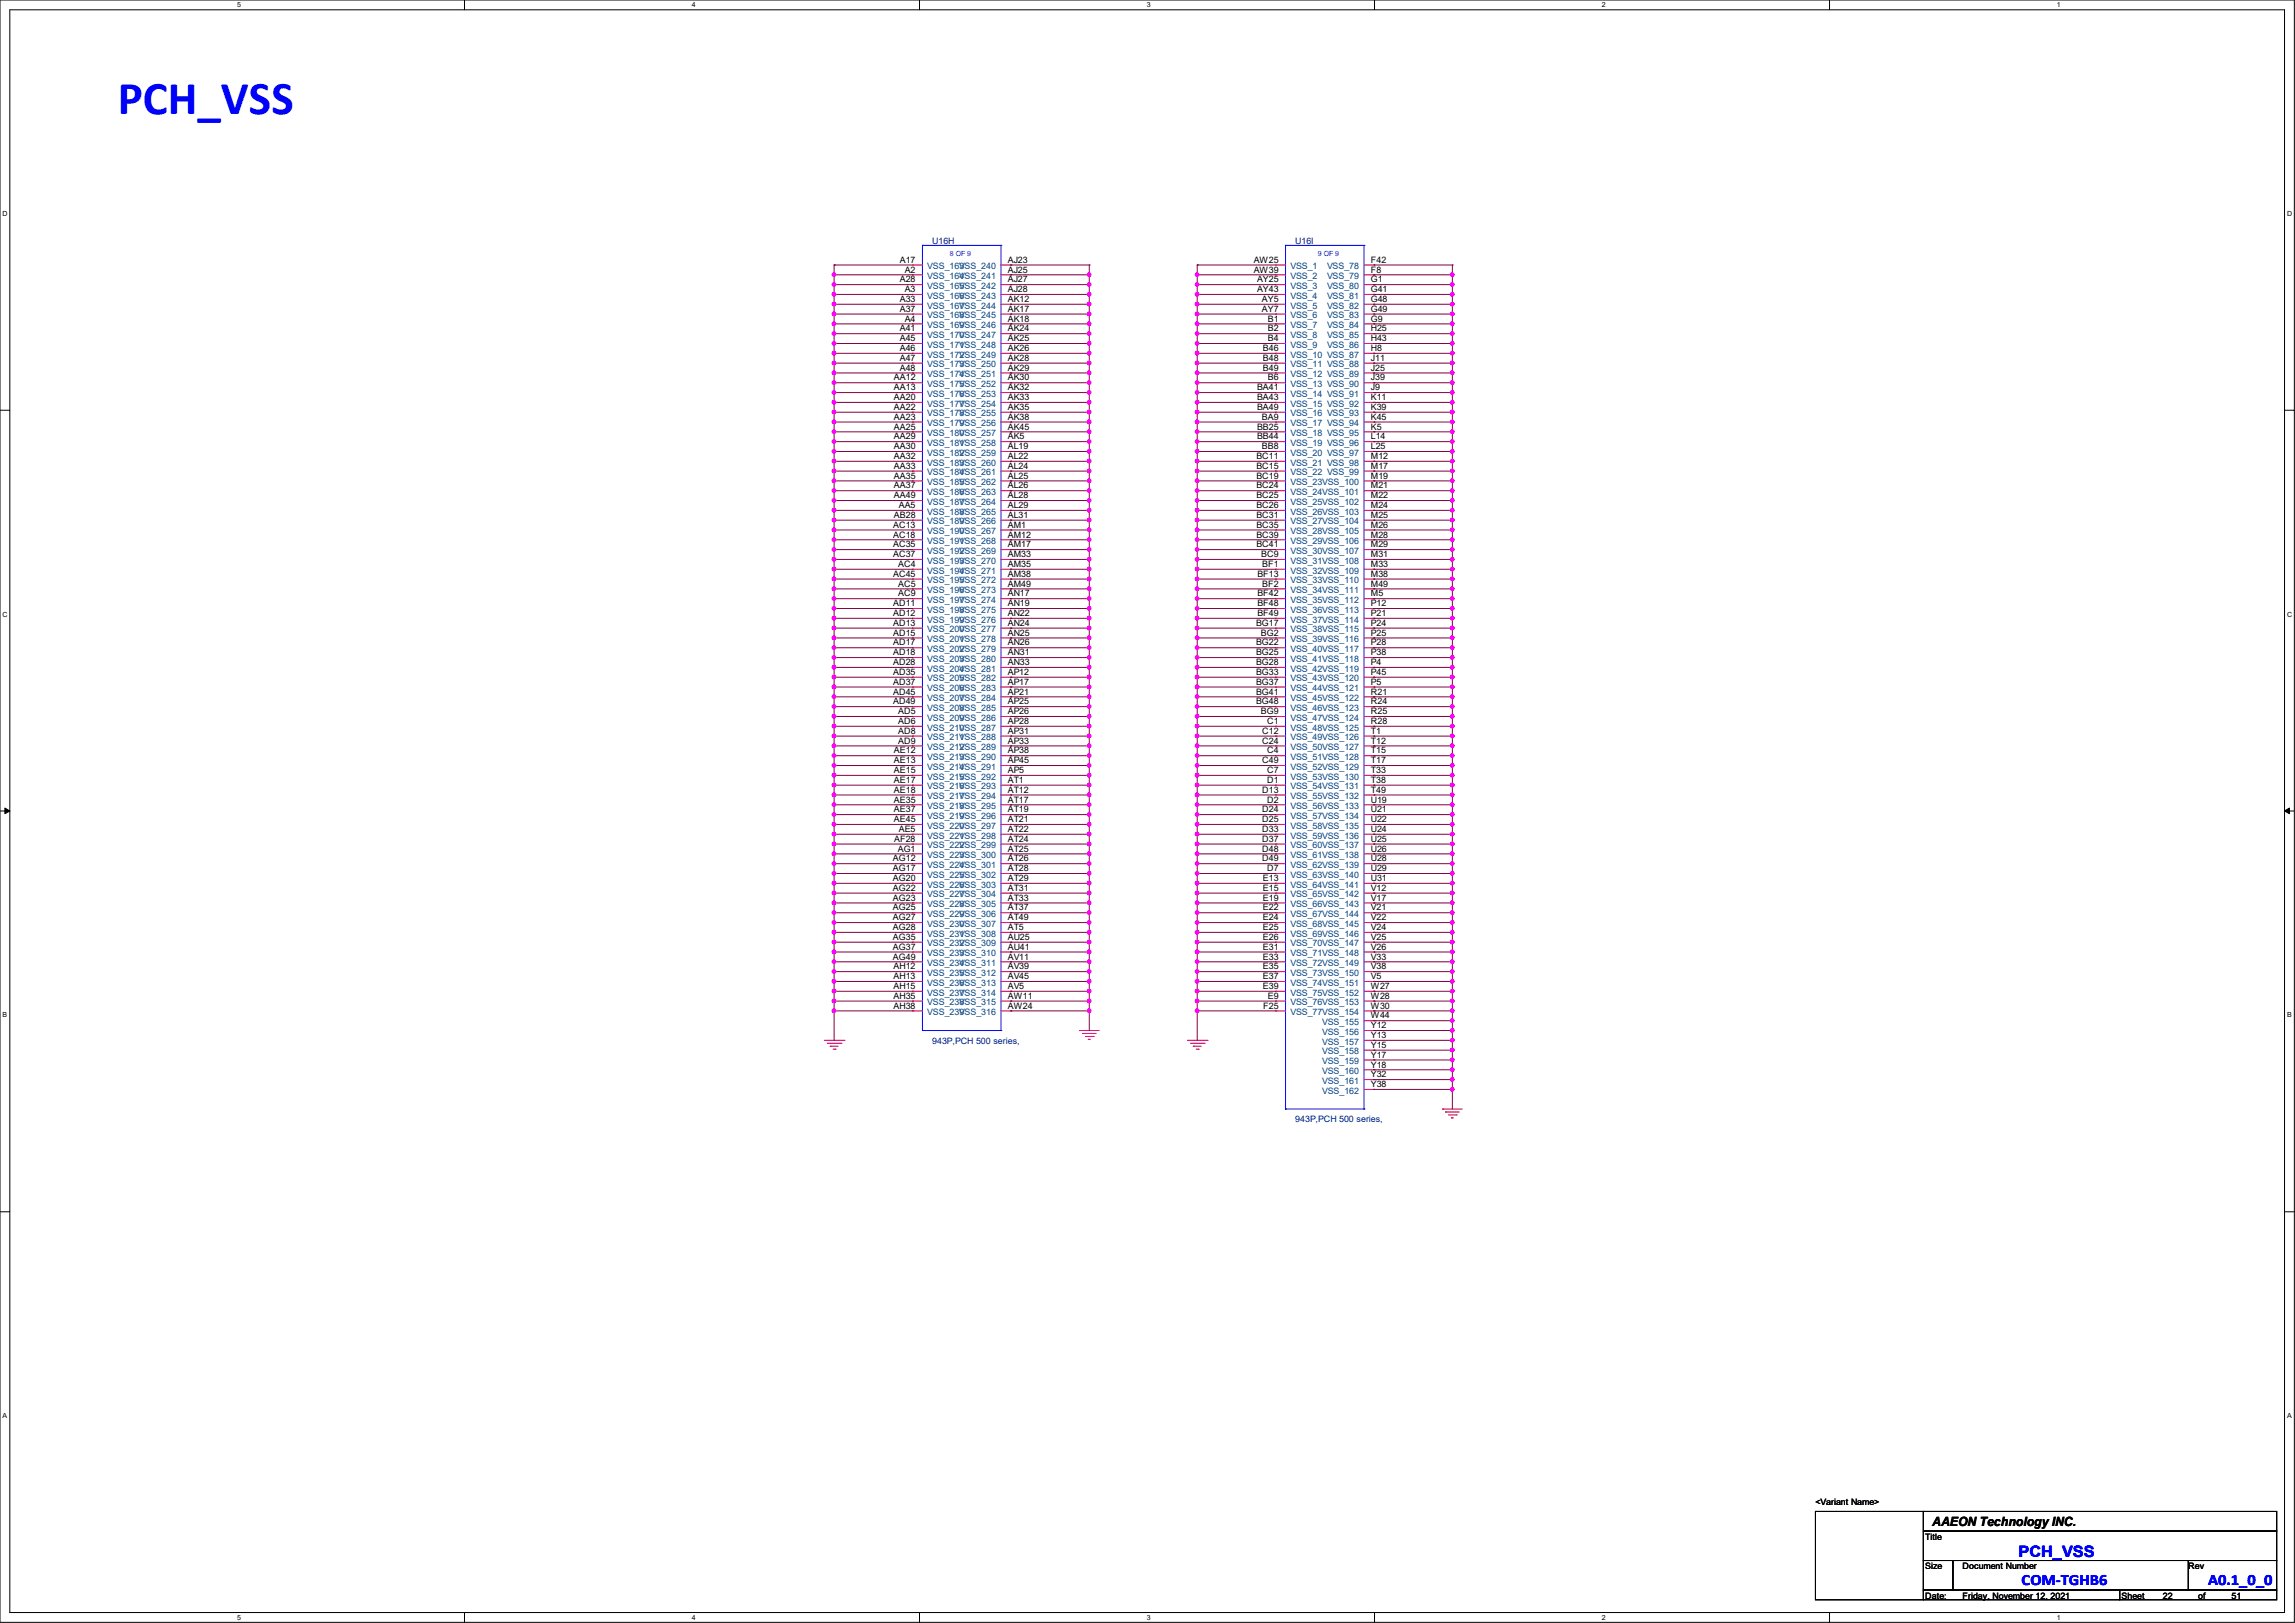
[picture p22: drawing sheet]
<svg xmlns="http://www.w3.org/2000/svg" width="297mm" height="210mm" viewBox="0 0 297 210" stroke-linecap="round" stroke-linejoin="round" font-family="sans-serif">
<defs><g id="words">
<text font-size="6.1" fill="#00f" x="15.2" y="14.7">PCH_VSS</text>
<g font-size="2" fill="#00f">
<text x="261.2" y="201.4">PCH_VSS</text>
<text x="261.6" y="205.2">COM-TGHB6</text>
<text x="285.8" y="205.2">A0.1_0_0</text>
</g>
<text font-size="1.7" x="250.1" y="197.4">AAEON Technology INC.</text>
<g font-size="1.1">
<text x="116.5" y="34">A17</text>
<text x="117.1" y="35.3">A2</text>
<text x="130.4" y="34">AJ23</text>
<text x="130.4" y="35.3">AJ25</text>
<text x="162.3" y="34">AW25</text>
<text x="162.3" y="35.3">AW39</text>
<text x="177.4" y="35.3">F8</text>
<text x="177.4" y="34">F42</text>
<text x="116.5" y="39.1">A33</text>
<text x="116.5" y="40.3">A37</text>
<text x="116.5" y="36.5">A28</text>
<text x="117.1" y="37.8">A3</text>
<text x="117.1" y="41.6">A4</text>
<text x="130.4" y="37.8">AJ28</text>
<text x="130.4" y="39.1">AK12</text>
<text x="130.4" y="40.3">AK17</text>
<text x="130.4" y="41.6">AK18</text>
<text x="130.4" y="36.5">AJ27</text>
<text x="162.7" y="37.8">AY43</text>
<text x="162.7" y="36.5">AY25</text>
<text x="163.3" y="40.3">AY7</text>
<text x="163.3" y="39.1">AY5</text>
<text x="164.1" y="41.6">B1</text>
<text x="177.4" y="37.8">G41</text>
<text x="177.4" y="41.6">G9</text>
<text x="177.4" y="39.1">G48</text>
<text x="177.4" y="40.3">G49</text>
<text x="177.4" y="36.5">G1</text>
<text x="116.5" y="48">A48</text>
<text x="116.5" y="45.4">A46</text>
<text x="116.5" y="46.7">A47</text>
<text x="116.5" y="42.9">A41</text>
<text x="116.5" y="44.2">A45</text>
<text x="130.4" y="44.2">AK25</text>
<text x="130.4" y="45.4">AK26</text>
<text x="130.4" y="48">AK29</text>
<text x="130.4" y="46.7">AK28</text>
<text x="130.4" y="42.9">AK24</text>
<text x="163.4" y="46.7">B48</text>
<text x="163.4" y="45.4">B46</text>
<text x="163.4" y="48">B49</text>
<text x="164.1" y="42.9">B2</text>
<text x="164.1" y="44.2">B4</text>
<text x="177.4" y="46.7">J11</text>
<text x="177.4" y="48">J25</text>
<text x="177.4" y="44.2">H43</text>
<text x="177.4" y="45.4">H8</text>
<text x="177.4" y="42.9">H25</text>
<text x="115.7" y="51.8">AA20</text>
<text x="115.7" y="49.2">AA12</text>
<text x="115.7" y="53">AA22</text>
<text x="115.7" y="50.5">AA13</text>
<text x="130.4" y="53">AK35</text>
<text x="130.4" y="51.8">AK33</text>
<text x="130.4" y="50.5">AK32</text>
<text x="130.4" y="49.2">AK30</text>
<text x="162.7" y="51.8">BA43</text>
<text x="162.7" y="50.5">BA41</text>
<text x="162.7" y="53">BA49</text>
<text x="164.1" y="49.2">B6</text>
<text x="177.4" y="50.5">J9</text>
<text x="177.4" y="49.2">J39</text>
<text x="177.4" y="53">K39</text>
<text x="177.4" y="51.8">K11</text>
<text x="115.7" y="55.6">AA25</text>
<text x="115.7" y="54.3">AA23</text>
<text x="115.7" y="59.4">AA32</text>
<text x="115.7" y="58.1">AA30</text>
<text x="115.7" y="56.9">AA29</text>
<text x="130.4" y="59.4">AL22</text>
<text x="130.4" y="58.1">AL19</text>
<text x="130.4" y="56.9">AK5</text>
<text x="130.4" y="55.6">AK45</text>
<text x="130.4" y="54.3">AK38</text>
<text x="162.6" y="59.4">BC11</text>
<text x="162.7" y="56.9">BB44</text>
<text x="162.7" y="55.6">BB25</text>
<text x="163.3" y="54.3">BA9</text>
<text x="163.3" y="58.1">BB8</text>
<text x="177.4" y="55.6">K5</text>
<text x="177.4" y="54.3">K45</text>
<text x="177.4" y="58.1">L25</text>
<text x="177.4" y="56.9">L14</text>
<text x="177.4" y="59.4">M12</text>
<text x="115.7" y="64.5">AA49</text>
<text x="115.7" y="63.2">AA37</text>
<text x="115.7" y="61.9">AA35</text>
<text x="115.7" y="60.7">AA33</text>
<text x="116.3" y="65.7">AA5</text>
<text x="130.4" y="61.9">AL25</text>
<text x="130.4" y="63.2">AL26</text>
<text x="130.4" y="60.7">AL24</text>
<text x="130.4" y="64.5">AL28</text>
<text x="130.4" y="65.7">AL29</text>
<text x="162.6" y="60.7">BC15</text>
<text x="162.6" y="61.9">BC19</text>
<text x="162.6" y="63.2">BC24</text>
<text x="162.6" y="64.5">BC25</text>
<text x="162.6" y="65.7">BC26</text>
<text x="177.4" y="60.7">M17</text>
<text x="177.4" y="65.7">M24</text>
<text x="177.4" y="64.5">M22</text>
<text x="177.4" y="63.2">M21</text>
<text x="177.4" y="61.9">M19</text>
<text x="115.6" y="68.3">AC13</text>
<text x="115.6" y="69.6">AC18</text>
<text x="115.6" y="70.8">AC35</text>
<text x="115.7" y="67">AB28</text>
<text x="130.4" y="67">AL31</text>
<text x="130.4" y="68.3">AM1</text>
<text x="130.4" y="69.6">AM12</text>
<text x="130.4" y="70.8">AM17</text>
<text x="162.6" y="70.8">BC41</text>
<text x="162.6" y="67">BC31</text>
<text x="162.6" y="68.3">BC35</text>
<text x="162.6" y="69.6">BC39</text>
<text x="177.4" y="67">M25</text>
<text x="177.4" y="70.8">M29</text>
<text x="177.4" y="69.6">M28</text>
<text x="177.4" y="68.3">M26</text>
<text x="115.6" y="72.1">AC37</text>
<text x="115.6" y="74.6">AC45</text>
<text x="116.2" y="73.4">AC4</text>
<text x="116.2" y="75.9">AC5</text>
<text x="116.2" y="77.2">AC9</text>
<text x="130.4" y="72.1">AM33</text>
<text x="130.4" y="75.9">AM49</text>
<text x="130.4" y="74.6">AM38</text>
<text x="130.4" y="77.2">AN17</text>
<text x="130.4" y="73.4">AM35</text>
<text x="162.7" y="74.6">BF13</text>
<text x="162.7" y="77.2">BF42</text>
<text x="163.2" y="72.1">BC9</text>
<text x="163.4" y="73.4">BF1</text>
<text x="163.4" y="75.9">BF2</text>
<text x="177.4" y="77.2">M5</text>
<text x="177.4" y="73.4">M33</text>
<text x="177.4" y="72.1">M31</text>
<text x="177.4" y="74.6">M38</text>
<text x="177.4" y="75.9">M49</text>
<text x="115.6" y="81">AD13</text>
<text x="115.6" y="78.4">AD11</text>
<text x="115.6" y="82.3">AD15</text>
<text x="115.6" y="79.7">AD12</text>
<text x="115.6" y="83.5">AD17</text>
<text x="130.4" y="83.5">AN26</text>
<text x="130.4" y="82.3">AN25</text>
<text x="130.4" y="78.4">AN19</text>
<text x="130.4" y="81">AN24</text>
<text x="130.4" y="79.7">AN22</text>
<text x="162.6" y="83.5">BG22</text>
<text x="162.6" y="81">BG17</text>
<text x="162.7" y="79.7">BF49</text>
<text x="162.7" y="78.4">BF48</text>
<text x="163.2" y="82.3">BG2</text>
<text x="177.4" y="78.4">P12</text>
<text x="177.4" y="79.7">P21</text>
<text x="177.4" y="81">P24</text>
<text x="177.4" y="82.3">P25</text>
<text x="177.4" y="83.5">P28</text>
<text x="115.6" y="88.6">AD37</text>
<text x="115.6" y="89.9">AD45</text>
<text x="115.6" y="84.8">AD18</text>
<text x="115.6" y="86.1">AD28</text>
<text x="115.6" y="87.3">AD35</text>
<text x="130.4" y="84.8">AN31</text>
<text x="130.4" y="86.1">AN33</text>
<text x="130.4" y="87.3">AP12</text>
<text x="130.4" y="88.6">AP17</text>
<text x="130.4" y="89.9">AP21</text>
<text x="162.6" y="86.1">BG28</text>
<text x="162.6" y="87.3">BG33</text>
<text x="162.6" y="84.8">BG25</text>
<text x="162.6" y="88.6">BG37</text>
<text x="162.6" y="89.9">BG41</text>
<text x="177.4" y="84.8">P38</text>
<text x="177.4" y="86.1">P4</text>
<text x="177.4" y="88.6">P5</text>
<text x="177.4" y="87.3">P45</text>
<text x="177.4" y="89.9">R21</text>
<text x="115.6" y="91.1">AD49</text>
<text x="116.2" y="92.4">AD5</text>
<text x="116.2" y="95">AD8</text>
<text x="116.2" y="93.7">AD6</text>
<text x="130.4" y="91.1">AP25</text>
<text x="130.4" y="92.4">AP26</text>
<text x="130.4" y="93.7">AP28</text>
<text x="130.4" y="95">AP31</text>
<text x="162.6" y="91.1">BG48</text>
<text x="163.2" y="92.4">BG9</text>
<text x="163.4" y="95">C12</text>
<text x="164" y="93.7">C1</text>
<text x="177.4" y="91.1">R24</text>
<text x="177.4" y="93.7">R28</text>
<text x="177.4" y="92.4">R25</text>
<text x="177.4" y="95">T1</text>
<text x="115.7" y="97.5">AE12</text>
<text x="115.7" y="101.3">AE17</text>
<text x="115.7" y="100">AE15</text>
<text x="115.7" y="98.8">AE13</text>
<text x="116.2" y="96.2">AD9</text>
<text x="130.4" y="101.3">AT1</text>
<text x="130.4" y="100">AP5</text>
<text x="130.4" y="98.8">AP45</text>
<text x="130.4" y="97.5">AP38</text>
<text x="130.4" y="96.2">AP33</text>
<text x="163.4" y="96.2">C24</text>
<text x="163.4" y="98.8">C49</text>
<text x="164" y="101.3">D1</text>
<text x="164" y="97.5">C4</text>
<text x="164" y="100">C7</text>
<text x="177.4" y="98.8">T17</text>
<text x="177.4" y="97.5">T15</text>
<text x="177.4" y="100">T33</text>
<text x="177.4" y="101.3">T38</text>
<text x="177.4" y="96.2">T12</text>
<text x="115.7" y="105.1">AE37</text>
<text x="115.7" y="103.8">AE35</text>
<text x="115.7" y="106.4">AE45</text>
<text x="115.7" y="102.6">AE18</text>
<text x="116.3" y="107.7">AE5</text>
<text x="130.4" y="106.4">AT21</text>
<text x="130.4" y="105.1">AT19</text>
<text x="130.4" y="103.8">AT17</text>
<text x="130.4" y="102.6">AT12</text>
<text x="130.4" y="107.7">AT22</text>
<text x="163.4" y="105.1">D24</text>
<text x="163.4" y="107.7">D33</text>
<text x="163.4" y="106.4">D25</text>
<text x="163.4" y="102.6">D13</text>
<text x="164" y="103.8">D2</text>
<text x="177.4" y="107.7">U24</text>
<text x="177.4" y="105.1">U21</text>
<text x="177.4" y="106.4">U22</text>
<text x="177.4" y="102.6">T49</text>
<text x="177.4" y="103.8">U19</text>
<text x="115.6" y="111.5">AG12</text>
<text x="115.6" y="112.7">AG17</text>
<text x="115.7" y="108.9">AF28</text>
<text x="116.2" y="110.2">AG1</text>
<text x="130.4" y="112.7">AT28</text>
<text x="130.4" y="108.9">AT24</text>
<text x="130.4" y="111.5">AT26</text>
<text x="130.4" y="110.2">AT25</text>
<text x="163.4" y="108.9">D37</text>
<text x="163.4" y="110.2">D48</text>
<text x="163.4" y="111.5">D49</text>
<text x="164" y="112.7">D7</text>
<text x="177.4" y="110.2">U26</text>
<text x="177.4" y="111.5">U28</text>
<text x="177.4" y="108.9">U25</text>
<text x="177.4" y="112.7">U29</text>
<text x="115.6" y="117.8">AG25</text>
<text x="115.6" y="114">AG20</text>
<text x="115.6" y="115.3">AG22</text>
<text x="115.6" y="119.1">AG27</text>
<text x="115.6" y="116.5">AG23</text>
<text x="130.4" y="116.5">AT33</text>
<text x="130.4" y="115.3">AT31</text>
<text x="130.4" y="119.1">AT49</text>
<text x="130.4" y="117.8">AT37</text>
<text x="130.4" y="114">AT29</text>
<text x="163.4" y="119.1">E24</text>
<text x="163.4" y="114">E13</text>
<text x="163.4" y="115.3">E15</text>
<text x="163.4" y="116.5">E19</text>
<text x="163.4" y="117.8">E22</text>
<text x="177.4" y="119.1">V22</text>
<text x="177.4" y="117.8">V21</text>
<text x="177.4" y="116.5">V17</text>
<text x="177.4" y="115.3">V12</text>
<text x="177.4" y="114">U31</text>
<text x="115.6" y="122.9">AG37</text>
<text x="115.6" y="121.6">AG35</text>
<text x="115.6" y="124.2">AG49</text>
<text x="115.6" y="120.4">AG28</text>
<text x="115.7" y="125.4">AH12</text>
<text x="130.4" y="121.6">AU25</text>
<text x="130.4" y="120.4">AT5</text>
<text x="130.4" y="125.4">AV39</text>
<text x="130.4" y="122.9">AU41</text>
<text x="130.4" y="124.2">AV11</text>
<text x="163.4" y="120.4">E25</text>
<text x="163.4" y="125.4">E35</text>
<text x="163.4" y="124.2">E33</text>
<text x="163.4" y="122.9">E31</text>
<text x="163.4" y="121.6">E26</text>
<text x="177.4" y="124.2">V33</text>
<text x="177.4" y="122.9">V26</text>
<text x="177.4" y="121.6">V25</text>
<text x="177.4" y="120.4">V24</text>
<text x="177.4" y="125.4">V38</text>
<text x="115.7" y="128">AH15</text>
<text x="115.7" y="126.7">AH13</text>
<text x="115.7" y="130.5">AH38</text>
<text x="115.7" y="129.2">AH35</text>
<text x="130.4" y="130.5">AW24</text>
<text x="130.4" y="128">AV5</text>
<text x="130.4" y="129.2">AW11</text>
<text x="130.4" y="126.7">AV45</text>
<text x="163.4" y="128">E39</text>
<text x="163.4" y="126.7">E37</text>
<text x="163.5" y="130.5">F25</text>
<text x="164.1" y="129.2">E9</text>
<text x="177.4" y="130.5">W30</text>
<text x="177.4" y="131.8">W44</text>
<text x="177.4" y="126.7">V5</text>
<text x="177.4" y="128">W27</text>
<text x="177.4" y="129.2">W28</text>
<text x="177.4" y="133.1">Y12</text>
<text x="177.4" y="134.3">Y13</text>
<text x="177.4" y="135.6">Y15</text>
<text x="177.4" y="136.9">Y17</text>
<text x="177.4" y="138.1">Y18</text>
<text x="177.4" y="139.4">Y32</text>
<text x="177.4" y="140.7">Y38</text>
<text x="234.9" y="194.8">&lt;Variant Name&gt;</text>
<text x="249.2" y="199.2">Title</text>
<text x="249.2" y="203">Size</text>
<text x="254" y="203">Document Number</text>
<text x="283.2" y="203">Rev</text>
<text x="249.2" y="206.8">Date:</text>
<text x="254" y="206.8">Friday, November 12, 2021</text>
<text x="274.6" y="206.8">Sheet</text>
<text x="279.9" y="206.8">22</text>
<text x="284.5" y="206.8">of</text>
<text x="288.8" y="206.8">51</text>
</g>
<g font-size="1.1" fill="#004080">
<text x="120" y="34.8">VSS_163</text>
<text x="124.1" y="34.8">VSS_240</text>
<text x="167" y="34.8">VSS_1</text>
<text x="171.7" y="34.8">VSS_78</text>
<text x="120" y="36.1">VSS_164</text>
<text x="120" y="39.9">VSS_167</text>
<text x="120" y="38.7">VSS_166</text>
<text x="120" y="41.2">VSS_168</text>
<text x="120" y="37.4">VSS_165</text>
<text x="124.1" y="38.7">VSS_243</text>
<text x="124.1" y="39.9">VSS_244</text>
<text x="124.1" y="41.2">VSS_245</text>
<text x="124.1" y="36.1">VSS_241</text>
<text x="124.1" y="37.4">VSS_242</text>
<text x="167" y="41.2">VSS_6</text>
<text x="167" y="38.7">VSS_4</text>
<text x="167" y="39.9">VSS_5</text>
<text x="167" y="36.1">VSS_2</text>
<text x="167" y="37.4">VSS_3</text>
<text x="171.7" y="38.7">VSS_81</text>
<text x="171.7" y="39.9">VSS_82</text>
<text x="171.7" y="41.2">VSS_83</text>
<text x="171.7" y="36.1">VSS_79</text>
<text x="171.7" y="37.4">VSS_80</text>
<text x="120" y="42.5">VSS_169</text>
<text x="120" y="46.3">VSS_172</text>
<text x="120" y="47.5">VSS_173</text>
<text x="120" y="43.7">VSS_170</text>
<text x="120" y="45">VSS_171</text>
<text x="124.1" y="45">VSS_248</text>
<text x="124.1" y="46.3">VSS_249</text>
<text x="124.1" y="47.5">VSS_250</text>
<text x="124.1" y="42.5">VSS_246</text>
<text x="124.1" y="43.7">VSS_247</text>
<text x="167" y="47.5">VSS_11 VSS_88</text>
<text x="167" y="46.3">VSS_10 VSS_87</text>
<text x="167" y="42.5">VSS_7</text>
<text x="167" y="43.7">VSS_8</text>
<text x="167" y="45">VSS_9</text>
<text x="171.7" y="45">VSS_86</text>
<text x="171.7" y="42.5">VSS_84</text>
<text x="171.7" y="43.7">VSS_85</text>
<text x="120" y="52.6">VSS_177</text>
<text x="120" y="48.8">VSS_174</text>
<text x="120" y="50.1">VSS_175</text>
<text x="120" y="53.9">VSS_178</text>
<text x="120" y="51.4">VSS_176</text>
<text x="124.1" y="53.9">VSS_255</text>
<text x="124.1" y="52.6">VSS_254</text>
<text x="124.1" y="51.4">VSS_253</text>
<text x="124.1" y="50.1">VSS_252</text>
<text x="124.1" y="48.8">VSS_251</text>
<text x="167" y="50.1">VSS_13 VSS_90</text>
<text x="167" y="48.8">VSS_12 VSS_89</text>
<text x="167" y="52.6">VSS_15 VSS_92</text>
<text x="167" y="51.4">VSS_14 VSS_91</text>
<text x="167" y="53.9">VSS_16 VSS_93</text>
<text x="120" y="56.4">VSS_180</text>
<text x="120" y="55.2">VSS_179</text>
<text x="120" y="59">VSS_182</text>
<text x="120" y="57.7">VSS_181</text>
<text x="124.1" y="59">VSS_259</text>
<text x="124.1" y="57.7">VSS_258</text>
<text x="124.1" y="56.4">VSS_257</text>
<text x="124.1" y="55.2">VSS_256</text>
<text x="167" y="55.2">VSS_17 VSS_94</text>
<text x="167" y="57.7">VSS_19 VSS_96</text>
<text x="167" y="56.4">VSS_18 VSS_95</text>
<text x="167" y="59">VSS_20 VSS_97</text>
<text x="120" y="65.3">VSS_187</text>
<text x="120" y="64.1">VSS_186</text>
<text x="120" y="62.8">VSS_185</text>
<text x="120" y="61.5">VSS_184</text>
<text x="120" y="60.2">VSS_183</text>
<text x="124.1" y="62.8">VSS_262</text>
<text x="124.1" y="64.1">VSS_263</text>
<text x="124.1" y="60.2">VSS_260</text>
<text x="124.1" y="61.5">VSS_261</text>
<text x="124.1" y="65.3">VSS_264</text>
<text x="167" y="61.5">VSS_22 VSS_99</text>
<text x="167" y="62.8">VSS_23VSS_100</text>
<text x="167" y="64.1">VSS_24VSS_101</text>
<text x="167" y="65.3">VSS_25VSS_102</text>
<text x="167" y="60.2">VSS_21 VSS_98</text>
<text x="120" y="69.1">VSS_190</text>
<text x="120" y="70.4">VSS_191</text>
<text x="120" y="71.7">VSS_192</text>
<text x="120" y="67.9">VSS_189</text>
<text x="120" y="66.6">VSS_188</text>
<text x="124.1" y="67.9">VSS_266</text>
<text x="124.1" y="69.1">VSS_267</text>
<text x="124.1" y="66.6">VSS_265</text>
<text x="124.1" y="70.4">VSS_268</text>
<text x="124.1" y="71.7">VSS_269</text>
<text x="167" y="66.6">VSS_26VSS_103</text>
<text x="167" y="71.7">VSS_30VSS_107</text>
<text x="167" y="67.9">VSS_27VSS_104</text>
<text x="167" y="69.1">VSS_28VSS_105</text>
<text x="167" y="70.4">VSS_29VSS_106</text>
<text x="120" y="72.9">VSS_193</text>
<text x="120" y="74.2">VSS_194</text>
<text x="120" y="75.5">VSS_195</text>
<text x="120" y="76.8">VSS_196</text>
<text x="124.1" y="72.9">VSS_270</text>
<text x="124.1" y="76.8">VSS_273</text>
<text x="124.1" y="75.5">VSS_272</text>
<text x="124.1" y="74.2">VSS_271</text>
<text x="167" y="75.5">VSS_33VSS_110</text>
<text x="167" y="74.2">VSS_32VSS_109</text>
<text x="167" y="72.9">VSS_31VSS_108</text>
<text x="167" y="76.8">VSS_34VSS_111</text>
<text x="120" y="78">VSS_197</text>
<text x="120" y="81.8">VSS_200</text>
<text x="120" y="79.3">VSS_198</text>
<text x="120" y="83.1">VSS_201</text>
<text x="120" y="80.6">VSS_199</text>
<text x="124.1" y="83.1">VSS_278</text>
<text x="124.1" y="79.3">VSS_275</text>
<text x="124.1" y="78">VSS_274</text>
<text x="124.1" y="81.8">VSS_277</text>
<text x="124.1" y="80.6">VSS_276</text>
<text x="167" y="80.6">VSS_37VSS_114</text>
<text x="167" y="79.3">VSS_36VSS_113</text>
<text x="167" y="78">VSS_35VSS_112</text>
<text x="167" y="83.1">VSS_39VSS_116</text>
<text x="167" y="81.8">VSS_38VSS_115</text>
<text x="120" y="89.5">VSS_206</text>
<text x="120" y="84.4">VSS_202</text>
<text x="120" y="85.6">VSS_203</text>
<text x="120" y="86.9">VSS_204</text>
<text x="120" y="88.2">VSS_205</text>
<text x="124.1" y="85.6">VSS_280</text>
<text x="124.1" y="86.9">VSS_281</text>
<text x="124.1" y="84.4">VSS_279</text>
<text x="124.1" y="88.2">VSS_282</text>
<text x="124.1" y="89.5">VSS_283</text>
<text x="167" y="86.9">VSS_42VSS_119</text>
<text x="167" y="88.2">VSS_43VSS_120</text>
<text x="167" y="84.4">VSS_40VSS_117</text>
<text x="167" y="85.6">VSS_41VSS_118</text>
<text x="167" y="89.5">VSS_44VSS_121</text>
<text x="120" y="90.7">VSS_207</text>
<text x="120" y="92">VSS_208</text>
<text x="120" y="93.3">VSS_209</text>
<text x="120" y="95.8">VSS_211</text>
<text x="120" y="94.5">VSS_210</text>
<text x="124.1" y="90.7">VSS_284</text>
<text x="124.1" y="92">VSS_285</text>
<text x="124.1" y="93.3">VSS_286</text>
<text x="124.1" y="94.5">VSS_287</text>
<text x="124.1" y="95.8">VSS_288</text>
<text x="167" y="92">VSS_46VSS_123</text>
<text x="167" y="93.3">VSS_47VSS_124</text>
<text x="167" y="90.7">VSS_45VSS_122</text>
<text x="167" y="94.5">VSS_48VSS_125</text>
<text x="167" y="95.8">VSS_49VSS_126</text>
<text x="120" y="98.3">VSS_213</text>
<text x="120" y="97.1">VSS_212</text>
<text x="120" y="100.9">VSS_215</text>
<text x="120" y="99.6">VSS_214</text>
<text x="124.1" y="100.9">VSS_292</text>
<text x="124.1" y="99.6">VSS_291</text>
<text x="124.1" y="98.3">VSS_290</text>
<text x="124.1" y="97.1">VSS_289</text>
<text x="167" y="98.3">VSS_51VSS_128</text>
<text x="167" y="97.1">VSS_50VSS_127</text>
<text x="167" y="100.9">VSS_53VSS_130</text>
<text x="167" y="99.6">VSS_52VSS_129</text>
<text x="120" y="106">VSS_219</text>
<text x="120" y="104.7">VSS_218</text>
<text x="120" y="107.2">VSS_220</text>
<text x="120" y="103.4">VSS_217</text>
<text x="120" y="102.2">VSS_216</text>
<text x="124.1" y="102.2">VSS_293</text>
<text x="124.1" y="107.2">VSS_297</text>
<text x="124.1" y="106">VSS_296</text>
<text x="124.1" y="104.7">VSS_295</text>
<text x="124.1" y="103.4">VSS_294</text>
<text x="167" y="102.2">VSS_54VSS_131</text>
<text x="167" y="106">VSS_57VSS_134</text>
<text x="167" y="104.7">VSS_56VSS_133</text>
<text x="167" y="107.2">VSS_58VSS_135</text>
<text x="167" y="103.4">VSS_55VSS_132</text>
<text x="120" y="112.3">VSS_224</text>
<text x="120" y="113.6">VSS_225</text>
<text x="120" y="109.8">VSS_222</text>
<text x="120" y="111">VSS_223</text>
<text x="120" y="108.5">VSS_221</text>
<text x="124.1" y="113.6">VSS_302</text>
<text x="124.1" y="109.8">VSS_299</text>
<text x="124.1" y="108.5">VSS_298</text>
<text x="124.1" y="112.3">VSS_301</text>
<text x="124.1" y="111">VSS_300</text>
<text x="167" y="109.8">VSS_60VSS_137</text>
<text x="167" y="111">VSS_61VSS_138</text>
<text x="167" y="112.3">VSS_62VSS_139</text>
<text x="167" y="108.5">VSS_59VSS_136</text>
<text x="167" y="113.6">VSS_63VSS_140</text>
<text x="120" y="118.7">VSS_229</text>
<text x="120" y="114.9">VSS_226</text>
<text x="120" y="116.1">VSS_227</text>
<text x="120" y="119.9">VSS_230</text>
<text x="120" y="117.4">VSS_228</text>
<text x="124.1" y="117.4">VSS_305</text>
<text x="124.1" y="116.1">VSS_304</text>
<text x="124.1" y="119.9">VSS_307</text>
<text x="124.1" y="118.7">VSS_306</text>
<text x="124.1" y="114.9">VSS_303</text>
<text x="167" y="119.9">VSS_68VSS_145</text>
<text x="167" y="114.9">VSS_64VSS_141</text>
<text x="167" y="116.1">VSS_65VSS_142</text>
<text x="167" y="117.4">VSS_66VSS_143</text>
<text x="167" y="118.7">VSS_67VSS_144</text>
<text x="120" y="123.7">VSS_233</text>
<text x="120" y="122.5">VSS_232</text>
<text x="120" y="125">VSS_234</text>
<text x="120" y="121.2">VSS_231</text>
<text x="124.1" y="122.5">VSS_309</text>
<text x="124.1" y="121.2">VSS_308</text>
<text x="124.1" y="123.7">VSS_310</text>
<text x="124.1" y="125">VSS_311</text>
<text x="167" y="121.2">VSS_69VSS_146</text>
<text x="167" y="125">VSS_72VSS_149</text>
<text x="167" y="123.7">VSS_71VSS_148</text>
<text x="167" y="122.5">VSS_70VSS_147</text>
<text x="120" y="126.3">VSS_235</text>
<text x="120" y="128.8">VSS_237</text>
<text x="120" y="127.6">VSS_236</text>
<text x="120" y="131.4">VSS_239</text>
<text x="120" y="130.1">VSS_238</text>
<text x="124.1" y="131.4">VSS_316</text>
<text x="124.1" y="128.8">VSS_314</text>
<text x="124.1" y="130.1">VSS_315</text>
<text x="124.1" y="126.3">VSS_312</text>
<text x="124.1" y="127.6">VSS_313</text>
<text x="167" y="131.4">VSS_77VSS_154</text>
<text x="167" y="130.1">VSS_76VSS_153</text>
<text x="167" y="128.8">VSS_75VSS_152</text>
<text x="167" y="127.6">VSS_74VSS_151</text>
<text x="167" y="126.3">VSS_73VSS_150</text>
<text x="171.1" y="132.6">VSS_155</text>
<text x="171.1" y="133.9">VSS_156</text>
<text x="171.1" y="135.2">VSS_157</text>
<text x="171.1" y="136.4">VSS_158</text>
<text x="171.1" y="137.7">VSS_159</text>
<text x="171.1" y="139">VSS_160</text>
<text x="171.1" y="140.3">VSS_161</text>
<text x="171.1" y="141.5">VSS_162</text>
</g>
<g font-size="1.1" fill="#000080">
<text x="120.6" y="31.6">U16H</text>
<text x="167.6" y="31.6">U16I</text>
<text x="120.6" y="135.1">943P,PCH 500 series,</text>
<text x="167.6" y="145.3">943P,PCH 500 series,</text>
</g>
<g font-size=".9">
<text x="30.7" y=".9">5</text>
<text x="89.5" y=".9">4</text>
<text x="148.4" y=".9">3</text>
<text x="207.3" y=".9">2</text>
<text x="266.2" y=".9">1</text>
<text x=".3" y="28">D</text>
<text x="296" y="28">D</text>
<text x=".3" y="79.8">C</text>
<text x="296" y="79.8">C</text>
<text x=".3" y="131.7">B</text>
<text x="296" y="131.7">B</text>
<text x=".3" y="183.5">A</text>
<text x="296" y="183.5">A</text>
<text x="30.7" y="209.6">5</text>
<text x="89.5" y="209.6">4</text>
<text x="148.4" y="209.6">3</text>
<text x="207.3" y="209.6">2</text>
<text x="266.2" y="209.6">1</text>
</g>
<g font-size=".9" fill="#00f">
<text x="122.9" y="33.1">8 OF 9</text>
<text x="170.6" y="33.1">9 OF 9</text>
</g>
</g></defs>
<path d="M0 0h296.9v209.9h-296.9zM1.3 1.3h294.4v207.4h-294.4z" fill="none" stroke="#000" stroke-width=".13"/>
<g fill="#fff">
<path d="M30.7 .1h.5v1h-.5z"/>
<path d="M30.7 208.8h.5v1h-.5z"/>
</g>
<path d="M60.1 0v1.3M60.1 208.7v1.2" fill="none" stroke="#000" stroke-width=".13"/>
<g fill="#fff">
<path d="M89.5 .1h.5v1h-.5z"/>
<path d="M89.5 208.8h.5v1h-.5z"/>
</g>
<path d="M119 0v1.3M119 208.7v1.2" fill="none" stroke="#000" stroke-width=".13"/>
<g fill="#fff">
<path d="M148.4 .1h.5v1h-.5z"/>
<path d="M148.4 208.8h.5v1h-.5z"/>
</g>
<path d="M177.9 0v1.3M177.9 208.7v1.2" fill="none" stroke="#000" stroke-width=".13"/>
<g fill="#fff">
<path d="M207.3 .1h.5v1h-.5z"/>
<path d="M207.3 208.8h.5v1h-.5z"/>
</g>
<path d="M236.8 0v1.3M236.8 208.7v1.2" fill="none" stroke="#000" stroke-width=".13"/>
<g fill="#fff">
<path d="M266.2 .1h.5v1h-.5z"/>
<path d="M266.2 208.8h.5v1h-.5z"/>
<path d="M.3 27.2h.7v1h-.7z"/>
<path d="M296 27.2h.6v1h-.6z"/>
<path d="M.3 79h.7v1h-.7z"/>
<path d="M296 79h.6v1h-.6z"/>
</g>
<path d="M0 53.1h1.3M295.7 53.1h1.2" fill="none" stroke="#000" stroke-width=".13"/>
<g fill="#fff">
<path d="M.3 130.9h.6v1h-.6z"/>
<path d="M296 130.9h.6v1h-.6z"/>
</g>
<path d="M0 104.9h1.3M295.7 104.9h1.2" fill="none" stroke="#000" stroke-width=".13"/>
<path d="M.6 104.6l.7 .3-.7 .4zM295.7 104.9l.6-.3v.7z" fill="#000" stroke="#000" stroke-width=".13"/>
<g fill="#fff">
<path d="M.3 182.7h.6v1h-.6z"/>
<path d="M296 182.7h.5v1h-.5z"/>
</g>
<path d="M0 156.8h1.3M295.7 156.8h1.2M234.9 195.6h14v11.4h-14zM248.9 195.6h45.7v2.5h-45.7zM248.9 198.1h45.7v3.8h-45.7zM248.9 201.9h3.8v3.8h-3.8zM248.9 205.7h25.4v1.3h-25.4zM252.7 201.9h30.5v3.8h-30.5zM274.3 205.7h20.3v1.3h-20.3zM283.2 201.9h11.4v3.8h-11.4z" fill="none" stroke="#000" stroke-width=".13"/>
<g fill="none" stroke="#f00" stroke-width=".13">
<path d="M118.1 35.6h.1M118.1 39.4h.1M118.1 38.1h.1M118.1 34.3h.1M118.1 36.8h.1M118.1 38.1h1.3M118.1 34.3h1.3M118.1 39.4h1.3M118.1 35.6h1.3M118.1 36.8h1.3M129.5 38.1h1.3M129.5 34.3h1.3"/>
<path d="M129.5 39.4h1.3M129.5 35.6h1.3M129.5 36.8h1.3M130.8 38.1h.1M130.8 39.4h.1M130.8 34.3h.1M130.8 35.6h.1M130.8 36.8h.1M165.1 34.3h.1M165.1 38.1h.1M165.1 39.4h.1M165.1 35.6h.1"/>
<path d="M165.1 36.8h.1M165.1 38.1h1.3M165.1 34.3h1.3M165.1 39.4h1.3M165.1 35.6h1.3M165.1 36.8h1.3M176.5 38.1h1.3M176.5 34.3h1.3M176.5 39.4h1.3M176.5 35.6h1.3M176.5 36.8h1.3M177.8 38.1h.1"/>
<path d="M177.8 39.4h.1M177.8 35.6h.1M177.8 36.8h.1M177.8 34.3h.1M118.1 55.9h.1M118.1 52.1h.1M118.1 48.3h.1M118.1 49.5h.1M118.1 53.3h.1M118.1 54.6h.1M118.1 41.9h.1M118.1 45.7h.1"/>
<path d="M118.1 40.6h.1M118.1 47h.1M118.1 59.7h.1M118.1 43.2h.1M118.1 58.4h.1M118.1 44.4h.1M118.1 57.1h.1M118.1 50.8h.1M118.1 55.9h1.3M118.1 54.6h1.3M118.1 58.4h1.3M118.1 47h1.3"/>
<path d="M118.1 40.6h1.3M118.1 57.1h1.3M118.1 45.7h1.3M118.1 41.9h1.3M118.1 49.5h1.3M118.1 48.3h1.3M118.1 59.7h1.3M118.1 52.1h1.3M118.1 50.8h1.3M118.1 53.3h1.3M118.1 43.2h1.3M118.1 44.4h1.3"/>
<path d="M129.5 55.9h1.3M129.5 54.6h1.3M129.5 58.4h1.3M129.5 47h1.3M129.5 40.6h1.3M129.5 57.1h1.3M129.5 45.7h1.3M129.5 41.9h1.3M129.5 49.5h1.3M129.5 48.3h1.3M129.5 59.7h1.3M129.5 52.1h1.3"/>
<path d="M129.5 50.8h1.3M129.5 53.3h1.3M129.5 43.2h1.3M129.5 44.4h1.3M130.8 59.7h.1M130.8 58.4h.1M130.8 57.1h.1M130.8 55.9h.1M130.8 44.4h.1M130.8 54.6h.1M130.8 45.7h.1M130.8 53.3h.1"/>
<path d="M130.8 52.1h.1M130.8 50.8h.1M130.8 49.5h.1M130.8 48.3h.1M130.8 40.6h.1M130.8 47h.1M130.8 41.9h.1M130.8 43.2h.1M165.1 47h.1M165.1 40.6h.1M165.1 45.7h.1M165.1 41.9h.1"/>
<path d="M165.1 49.5h.1M165.1 48.3h.1M165.1 52.1h.1M165.1 50.8h.1M165.1 54.6h.1M165.1 53.3h.1M165.1 43.2h.1M165.1 57.1h.1M165.1 44.4h.1M165.1 55.9h.1M165.1 58.4h.1M165.1 59.7h.1"/>
<path d="M165.1 55.9h1.3M165.1 54.6h1.3M165.1 58.4h1.3M165.1 47h1.3M165.1 40.6h1.3M165.1 57.1h1.3M165.1 45.7h1.3M165.1 41.9h1.3M165.1 49.5h1.3M165.1 48.3h1.3M165.1 59.7h1.3M165.1 52.1h1.3"/>
<path d="M165.1 50.8h1.3M165.1 53.3h1.3M165.1 43.2h1.3M165.1 44.4h1.3M176.5 55.9h1.3M176.5 54.6h1.3M176.5 58.4h1.3M176.5 47h1.3M176.5 40.6h1.3M176.5 57.1h1.3M176.5 45.7h1.3M176.5 41.9h1.3"/>
<path d="M176.5 49.5h1.3M176.5 48.3h1.3M176.5 59.7h1.3M176.5 52.1h1.3M176.5 50.8h1.3M176.5 53.3h1.3M176.5 43.2h1.3M176.5 44.4h1.3M177.8 55.9h.1M177.8 54.6h.1M177.8 58.4h.1M177.8 57.1h.1"/>
<path d="M177.8 59.7h.1M177.8 47h.1M177.8 48.3h.1M177.8 44.4h.1M177.8 45.7h.1M177.8 41.9h.1M177.8 50.8h.1M177.8 43.2h.1M177.8 49.5h.1M177.8 53.3h.1M177.8 40.6h.1M177.8 52.1h.1"/>
<path d="M118.1 64.8h.1M118.1 68.6h.1M118.1 63.5h.1M118.1 69.8h.1M118.1 62.2h.1M118.1 71.1h.1M118.1 61h.1M118.1 72.4h.1M118.1 73.7h.1M118.1 74.9h.1M118.1 76.2h.1M118.1 67.3h.1"/>
<path d="M118.1 77.5h.1M118.1 66h.1M118.1 78.7h.1M118.1 77.5h1.3M118.1 67.3h1.3M118.1 61h1.3M118.1 78.7h1.3M118.1 62.2h1.3M118.1 74.9h1.3M118.1 63.5h1.3M118.1 73.7h1.3M118.1 64.8h1.3"/>
<path d="M118.1 72.4h1.3M118.1 66h1.3M118.1 71.1h1.3M118.1 68.6h1.3M118.1 69.8h1.3M118.1 76.2h1.3M129.5 77.5h1.3M129.5 67.3h1.3M129.5 61h1.3M129.5 78.7h1.3M129.5 62.2h1.3M129.5 74.9h1.3"/>
<path d="M129.5 63.5h1.3M129.5 73.7h1.3M129.5 64.8h1.3M129.5 72.4h1.3M129.5 66h1.3M129.5 71.1h1.3M129.5 68.6h1.3M129.5 69.8h1.3M129.5 76.2h1.3M130.8 72.4h.1M130.8 62.2h.1M130.8 76.2h.1"/>
<path d="M130.8 63.5h.1M130.8 74.9h.1M130.8 61h.1M130.8 67.3h.1M130.8 68.6h.1M130.8 64.8h.1M130.8 66h.1M130.8 69.8h.1M130.8 78.7h.1M130.8 71.1h.1M130.8 77.5h.1M130.8 73.7h.1"/>
<path d="M165.1 61h.1M165.1 62.2h.1M165.1 74.9h.1M165.1 63.5h.1M165.1 73.7h.1M165.1 64.8h.1M165.1 72.4h.1M165.1 66h.1M165.1 71.1h.1M165.1 67.3h.1M165.1 78.7h.1M165.1 68.6h.1"/>
<path d="M165.1 77.5h.1M165.1 69.8h.1M165.1 76.2h.1M165.1 77.5h1.3M165.1 67.3h1.3M165.1 61h1.3M165.1 78.7h1.3M165.1 62.2h1.3M165.1 74.9h1.3M165.1 63.5h1.3M165.1 73.7h1.3M165.1 64.8h1.3"/>
<path d="M165.1 72.4h1.3M165.1 66h1.3M165.1 71.1h1.3M165.1 68.6h1.3M165.1 69.8h1.3M165.1 76.2h1.3M176.5 77.5h1.3M176.5 67.3h1.3M176.5 61h1.3M176.5 78.7h1.3M176.5 62.2h1.3M176.5 74.9h1.3"/>
<path d="M176.5 63.5h1.3M176.5 73.7h1.3M176.5 64.8h1.3M176.5 72.4h1.3M176.5 66h1.3M176.5 71.1h1.3M176.5 68.6h1.3M176.5 69.8h1.3M176.5 76.2h1.3M177.8 77.5h.1M177.8 67.3h.1M177.8 78.7h.1"/>
<path d="M177.8 73.7h.1M177.8 72.4h.1M177.8 61h.1M177.8 66h.1M177.8 64.8h.1M177.8 63.5h.1M177.8 62.2h.1M177.8 71.1h.1M177.8 74.9h.1M177.8 69.8h.1M177.8 76.2h.1M177.8 68.6h.1"/>
<path d="M118.1 88.9h.1M118.1 90.2h.1M118.1 91.4h.1M118.1 92.7h.1M118.1 97.8h.1M118.1 96.5h.1M118.1 95.2h.1M118.1 94h.1M118.1 81.3h.1M118.1 82.5h.1M118.1 80h.1M118.1 99.1h.1"/>
<path d="M118.1 83.8h.1M118.1 85.1h.1M118.1 86.4h.1M118.1 87.6h.1M118.1 99.1h1.3M118.1 97.8h1.3M118.1 80h1.3M118.1 81.3h1.3M118.1 82.5h1.3M118.1 96.5h1.3M118.1 86.4h1.3M118.1 83.8h1.3"/>
<path d="M118.1 87.6h1.3M118.1 85.1h1.3M118.1 88.9h1.3M118.1 91.4h1.3M118.1 92.7h1.3M118.1 90.2h1.3M118.1 94h1.3M118.1 95.2h1.3M129.5 99.1h1.3M129.5 97.8h1.3M129.5 80h1.3M129.5 81.3h1.3"/>
<path d="M129.5 82.5h1.3M129.5 96.5h1.3M129.5 86.4h1.3M129.5 83.8h1.3M129.5 87.6h1.3M129.5 85.1h1.3M129.5 88.9h1.3M129.5 91.4h1.3M129.5 92.7h1.3M129.5 90.2h1.3M129.5 94h1.3M129.5 95.2h1.3"/>
<path d="M130.8 99.1h.1M130.8 97.8h.1M130.8 85.1h.1M130.8 86.4h.1M130.8 83.8h.1M130.8 87.6h.1M130.8 82.5h.1M130.8 88.9h.1M130.8 90.2h.1M130.8 91.4h.1M130.8 92.7h.1M130.8 94h.1"/>
<path d="M130.8 81.3h.1M130.8 95.2h.1M130.8 80h.1M130.8 96.5h.1M165.1 97.8h.1M165.1 96.5h.1M165.1 86.4h.1M165.1 87.6h.1M165.1 99.1h.1M165.1 83.8h.1M165.1 80h.1M165.1 85.1h.1"/>
<path d="M165.1 91.4h.1M165.1 92.7h.1M165.1 88.9h.1M165.1 90.2h.1M165.1 82.5h.1M165.1 81.3h.1M165.1 94h.1M165.1 95.2h.1M165.1 99.1h1.3M165.1 97.8h1.3M165.1 80h1.3M165.1 81.3h1.3"/>
<path d="M165.1 82.5h1.3M165.1 96.5h1.3M165.1 86.4h1.3M165.1 83.8h1.3M165.1 87.6h1.3M165.1 85.1h1.3M165.1 88.9h1.3M165.1 91.4h1.3M165.1 92.7h1.3M165.1 90.2h1.3M165.1 94h1.3M165.1 95.2h1.3"/>
<path d="M176.5 99.1h1.3M176.5 97.8h1.3M176.5 80h1.3M176.5 81.3h1.3M176.5 82.5h1.3M176.5 96.5h1.3M176.5 86.4h1.3M176.5 83.8h1.3M176.5 87.6h1.3M176.5 85.1h1.3M176.5 88.9h1.3M176.5 91.4h1.3"/>
<path d="M176.5 92.7h1.3M176.5 90.2h1.3M176.5 94h1.3M176.5 95.2h1.3M177.8 99.1h.1M177.8 97.8h.1M177.8 80h.1M177.8 81.3h.1M177.8 82.5h.1M177.8 83.8h.1M177.8 85.1h.1M177.8 86.4h.1"/>
<path d="M177.8 88.9h.1M177.8 87.6h.1M177.8 91.4h.1M177.8 90.2h.1M177.8 94h.1M177.8 92.7h.1M177.8 96.5h.1M177.8 95.2h.1M118.1 118.1h.1M118.1 105.4h.1M118.1 114.3h.1M118.1 104.1h.1"/>
<path d="M118.1 115.6h.1M118.1 111.8h.1M118.1 113h.1M118.1 109.2h.1M118.1 110.5h.1M118.1 106.7h.1M118.1 107.9h.1M118.1 102.9h.1M118.1 101.6h.1M118.1 100.3h.1M118.1 119.4h.1M118.1 116.8h.1"/>
<path d="M118.1 101.6h1.3M118.1 119.4h1.3M118.1 105.4h1.3M118.1 110.5h1.3M118.1 104.1h1.3M118.1 111.8h1.3M118.1 107.9h1.3M118.1 100.3h1.3M118.1 109.2h1.3M118.1 114.3h1.3M118.1 115.6h1.3M118.1 106.7h1.3"/>
<path d="M118.1 116.8h1.3M118.1 102.9h1.3M118.1 118.1h1.3M118.1 113h1.3M129.5 101.6h1.3M129.5 119.4h1.3M129.5 105.4h1.3M129.5 110.5h1.3M129.5 104.1h1.3M129.5 111.8h1.3M129.5 107.9h1.3M129.5 100.3h1.3"/>
<path d="M129.5 109.2h1.3M129.5 114.3h1.3M129.5 115.6h1.3M129.5 106.7h1.3M129.5 116.8h1.3M129.5 102.9h1.3M129.5 118.1h1.3M129.5 113h1.3M130.8 113h.1M130.8 116.8h.1M130.8 115.6h.1M130.8 101.6h.1"/>
<path d="M130.8 119.4h.1M130.8 100.3h.1M130.8 118.1h.1M130.8 106.7h.1M130.8 105.4h.1M130.8 104.1h.1M130.8 102.9h.1M130.8 109.2h.1M130.8 107.9h.1M130.8 111.8h.1M130.8 110.5h.1M130.8 114.3h.1"/>
<path d="M165.1 101.6h.1M165.1 119.4h.1M165.1 105.4h.1M165.1 104.1h.1M165.1 100.3h.1M165.1 114.3h.1M165.1 115.6h.1M165.1 116.8h.1M165.1 118.1h.1M165.1 109.2h.1M165.1 110.5h.1M165.1 111.8h.1"/>
<path d="M165.1 107.9h.1M165.1 113h.1M165.1 106.7h.1M165.1 102.9h.1M165.1 101.6h1.3M165.1 119.4h1.3M165.1 105.4h1.3M165.1 110.5h1.3M165.1 104.1h1.3M165.1 111.8h1.3M165.1 107.9h1.3M165.1 100.3h1.3"/>
<path d="M165.1 109.2h1.3M165.1 114.3h1.3M165.1 115.6h1.3M165.1 106.7h1.3M165.1 116.8h1.3M165.1 102.9h1.3M165.1 118.1h1.3M165.1 113h1.3M176.5 101.6h1.3M176.5 119.4h1.3M176.5 105.4h1.3M176.5 110.5h1.3"/>
<path d="M176.5 104.1h1.3M176.5 111.8h1.3M176.5 107.9h1.3M176.5 100.3h1.3M176.5 109.2h1.3M176.5 114.3h1.3M176.5 115.6h1.3M176.5 106.7h1.3M176.5 116.8h1.3M176.5 102.9h1.3M176.5 118.1h1.3M176.5 113h1.3"/>
<path d="M177.8 110.5h.1M177.8 111.8h.1M177.8 107.9h.1M177.8 109.2h.1M177.8 105.4h.1M177.8 106.7h.1M177.8 119.4h.1M177.8 102.9h.1M177.8 118.1h.1M177.8 104.1h.1M177.8 116.8h.1M177.8 100.3h.1"/>
<path d="M177.8 115.6h.1M177.8 101.6h.1M177.8 114.3h.1M177.8 113h.1M106.7 134.6h2.5M107.1 135h1.7M107.4 135.4h.1M107.4 135.4h1.1M107.8 135.8h.3M108.1 135.8h.1M108.8 135h.1M109.2 134.6h.1"/>
<path d="M118.1 123.2h.1M118.1 121.9h.1M118.1 125.7h.1M118.1 124.5h.1M118.1 128.3h.1M118.1 127h.1M118.1 130.8h.1M118.1 129.5h.1M118.1 120.6h.1M118.1 130.8h1.3M118.1 127h1.3M118.1 128.3h1.3"/>
<path d="M118.1 129.5h1.3M118.1 120.6h1.3M118.1 124.5h1.3M118.1 125.7h1.3M118.1 123.2h1.3M118.1 121.9h1.3M129.5 130.8h1.3M129.5 127h1.3M129.5 128.3h1.3M129.5 129.5h1.3M129.5 120.6h1.3M129.5 124.5h1.3"/>
<path d="M129.5 125.7h1.3M129.5 123.2h1.3M129.5 121.9h1.3M130.8 121.9h.1M130.8 120.6h.1M130.8 130.8h.1M130.8 128.3h.1M130.8 129.5h.1M130.8 125.7h.1M130.8 127h.1M130.8 123.2h.1M130.8 124.5h.1"/>
<path d="M139.7 133.3h.1M139.7 133.3h2.5M140.1 133.7h.1M140.1 133.7h1.8M140.5 134.1h1M140.8 134.5h.1M140.8 134.5h.3M141.5 134.1h.1M153.7 134.6h2.5M154.1 135h1.7M154.4 135.4h.1M154.4 135.4h1"/>
<path d="M154.8 135.8h.3M155.1 135.8h.1M155.8 135h.1M156.2 134.6h.1M165.1 130.8h.1M165.1 129.5h.1M165.1 120.6h.1M165.1 128.3h.1M165.1 127h.1M165.1 125.7h.1M165.1 124.5h.1M165.1 123.2h.1"/>
<path d="M165.1 121.9h.1M165.1 130.8h1.3M165.1 127h1.3M165.1 128.3h1.3M165.1 129.5h1.3M165.1 120.6h1.3M165.1 124.5h1.3M165.1 125.7h1.3M165.1 123.2h1.3M165.1 121.9h1.3M176.5 134.6h1.3M176.5 133.3h1.3"/>
<path d="M176.5 130.8h1.3M176.5 132.1h1.3M176.5 135.9h1.3M176.5 137.2h1.3M176.5 138.4h1.3M176.5 139.7h1.3M176.5 127h1.3M176.5 128.3h1.3M176.5 129.5h1.3M176.5 120.6h1.3M176.5 124.5h1.3M176.5 125.7h1.3"/>
<path d="M176.5 123.2h1.3M176.5 121.9h1.3M177.8 130.8h.1M177.8 132.1h.1M177.8 133.3h.1M177.8 134.6h.1M177.8 135.9h.1M177.8 137.2h.1M177.8 138.4h.1M177.8 139.7h.1M177.8 127h.1M177.8 128.3h.1"/>
<path d="M177.8 129.5h.1M177.8 124.5h.1M177.8 123.2h.1M177.8 121.9h.1M177.8 120.6h.1M177.8 125.7h.1M176.5 141h1.3M177.8 141h.1M186.7 143.5h.1M186.7 143.5h2.5M187.1 143.9h.1M187.1 143.9h1.7"/>
<path d="M187.5 144.3h1M187.8 144.7h.1M187.8 144.7h.3M188.5 144.3h.1"/>
</g>
<g fill="none" stroke="#00f" stroke-width=".13">
<path d="M119.4 31.7h.1M119.4 31.7h10.1M119.4 31.7v101.6M129.5 31.7h.1M129.5 31.7v101.6M166.4 31.7h.1M166.4 31.7h10.1M166.4 31.7v111.8M176.5 31.7h.1M176.5 31.7v111.8M119.4 133.3h.1M119.4 133.3h10.1"/>
<path d="M129.5 133.3h.1M166.4 143.5h.1M166.4 143.5h10.1M176.5 143.5h.1"/>
</g>
<g fill="none" stroke="#800040" stroke-width=".13">
<path d="M107.9 34.3h.1M107.9 35.6h.1M107.9 36.8h.1M107.9 38.1h.1M107.9 39.4h.1M107.9 34.3v100.3M107.9 34.3h10.2M107.9 35.6h10.2M107.9 36.8h10.2M107.9 38.1h10.2M107.9 39.4h10.2M130.8 36.8h.1"/>
<path d="M130.8 38.1h.1M130.8 35.6h.1M130.8 34.3h.1M130.8 39.4h.1M130.8 34.3h10.2M130.8 35.6h10.2M130.8 36.8h10.2M130.8 38.1h10.2M130.8 39.4h10.2M141 34.3h.1M141 35.6h.1M141 36.8h.1"/>
<path d="M141 38.1h.1M141 39.4h.1M141 34.3v99M154.9 34.3h.1M154.9 35.6h.1M154.9 36.8h.1M154.9 38.1h.1M154.9 39.4h.1M154.9 34.3h10.2M154.9 35.6h10.2M154.9 36.8h10.2M154.9 38.1h10.2"/>
<path d="M154.9 39.4h10.2M154.9 34.3v100.3M177.8 36.8h.1M177.8 38.1h.1M177.8 35.6h.1M177.8 34.3h.1M177.8 39.4h.1M177.8 34.3h10.2M177.8 35.6h10.2M177.8 36.8h10.2M177.8 38.1h10.2M177.8 39.4h10.2"/>
<path d="M188 34.3h.1M188 35.6h.1M188 36.8h.1M188 38.1h.1M188 39.4h.1M188 34.3v109.2M107.9 40.6h.1M107.9 41.9h.1M107.9 43.2h.1M107.9 44.4h.1M107.9 45.7h.1M107.9 47h.1"/>
<path d="M107.9 48.3h.1M107.9 49.5h.1M107.9 50.8h.1M107.9 52.1h.1M107.9 53.3h.1M107.9 54.6h.1M107.9 55.9h.1M107.9 57.1h.1M107.9 58.4h.1M107.9 59.7h.1M107.9 40.6h10.2M107.9 41.9h10.2"/>
<path d="M107.9 43.2h10.2M107.9 44.4h10.2M107.9 45.7h10.2M107.9 47h10.2M107.9 48.3h10.2M107.9 49.5h10.2M107.9 50.8h10.2M107.9 52.1h10.2M107.9 53.3h10.2M107.9 54.6h10.2M107.9 55.9h10.2M107.9 57.1h10.2"/>
<path d="M107.9 58.4h10.2M107.9 59.7h10.2M130.8 41.9h.1M130.8 43.2h.1M130.8 40.6h.1M130.8 47h.1M130.8 48.3h.1M130.8 45.7h.1M130.8 44.4h.1M130.8 52.1h.1M130.8 53.3h.1M130.8 50.8h.1"/>
<path d="M130.8 49.5h.1M130.8 57.1h.1M130.8 58.4h.1M130.8 55.9h.1M130.8 54.6h.1M130.8 59.7h.1M130.8 40.6h10.2M130.8 41.9h10.2M130.8 43.2h10.2M130.8 44.4h10.2M130.8 45.7h10.2M130.8 47h10.2"/>
<path d="M130.8 48.3h10.2M130.8 49.5h10.2M130.8 50.8h10.2M130.8 52.1h10.2M130.8 53.3h10.2M130.8 54.6h10.2M130.8 55.9h10.2M130.8 57.1h10.2M130.8 58.4h10.2M130.8 59.7h10.2M141 40.6h.1M141 41.9h.1"/>
<path d="M141 43.2h.1M141 44.4h.1M141 45.7h.1M141 47h.1M141 48.3h.1M141 49.5h.1M141 50.8h.1M141 52.1h.1M141 53.3h.1M141 54.6h.1M141 55.9h.1M141 57.1h.1"/>
<path d="M141 58.4h.1M141 59.7h.1M154.9 40.6h.1M154.9 41.9h.1M154.9 43.2h.1M154.9 44.4h.1M154.9 45.7h.1M154.9 47h.1M154.9 48.3h.1M154.9 49.5h.1M154.9 50.8h.1M154.9 52.1h.1"/>
<path d="M154.9 53.3h.1M154.9 54.6h.1M154.9 55.9h.1M154.9 57.1h.1M154.9 58.4h.1M154.9 59.7h.1M154.9 40.6h10.2M154.9 41.9h10.2M154.9 43.2h10.2M154.9 44.4h10.2M154.9 45.7h10.2M154.9 47h10.2"/>
<path d="M154.9 48.3h10.2M154.9 49.5h10.2M154.9 50.8h10.2M154.9 52.1h10.2M154.9 53.3h10.2M154.9 54.6h10.2M154.9 55.9h10.2M154.9 57.1h10.2M154.9 58.4h10.2M154.9 59.7h10.2M177.8 41.9h.1M177.8 43.2h.1"/>
<path d="M177.8 40.6h.1M177.8 47h.1M177.8 48.3h.1M177.8 45.7h.1M177.8 44.4h.1M177.8 52.1h.1M177.8 53.3h.1M177.8 50.8h.1M177.8 49.5h.1M177.8 57.1h.1M177.8 58.4h.1M177.8 55.9h.1"/>
<path d="M177.8 54.6h.1M177.8 59.7h.1M177.8 40.6h10.2M177.8 41.9h10.2M177.8 43.2h10.2M177.8 44.4h10.2M177.8 45.7h10.2M177.8 47h10.2M177.8 48.3h10.2M177.8 49.5h10.2M177.8 50.8h10.2M177.8 52.1h10.2"/>
<path d="M177.8 53.3h10.2M177.8 54.6h10.2M177.8 55.9h10.2M177.8 57.1h10.2M177.8 58.4h10.2M177.8 59.7h10.2M188 40.6h.1M188 41.9h.1M188 43.2h.1M188 44.4h.1M188 45.7h.1M188 47h.1"/>
<path d="M188 48.3h.1M188 49.5h.1M188 50.8h.1M188 52.1h.1M188 53.3h.1M188 54.6h.1M188 55.9h.1M188 57.1h.1M188 58.4h.1M188 59.7h.1M107.9 61h.1M107.9 62.2h.1"/>
<path d="M107.9 63.5h.1M107.9 64.8h.1M107.9 66h.1M107.9 67.3h.1M107.9 68.6h.1M107.9 69.8h.1M107.9 71.1h.1M107.9 72.4h.1M107.9 73.7h.1M107.9 74.9h.1M107.9 76.2h.1M107.9 77.5h.1"/>
<path d="M107.9 78.7h.1M107.9 61h10.2M107.9 62.2h10.2M107.9 63.5h10.2M107.9 64.8h10.2M107.9 66h10.2M107.9 67.3h10.2M107.9 68.6h10.2M107.9 69.8h10.2M107.9 71.1h10.2M107.9 72.4h10.2M107.9 73.7h10.2"/>
<path d="M107.9 74.9h10.2M107.9 76.2h10.2M107.9 77.5h10.2M107.9 78.7h10.2M130.8 61h.1M130.8 63.5h.1M130.8 62.2h.1M130.8 64.8h.1M130.8 66h.1M130.8 68.6h.1M130.8 67.3h.1M130.8 69.8h.1"/>
<path d="M130.8 71.1h.1M130.8 73.7h.1M130.8 72.4h.1M130.8 74.9h.1M130.8 76.2h.1M130.8 78.7h.1M130.8 77.5h.1M130.8 61h10.2M130.8 62.2h10.2M130.8 63.5h10.2M130.8 64.8h10.2M130.8 66h10.2"/>
<path d="M130.8 67.3h10.2M130.8 68.6h10.2M130.8 69.8h10.2M130.8 71.1h10.2M130.8 72.4h10.2M130.8 73.7h10.2M130.8 74.9h10.2M130.8 76.2h10.2M130.8 77.5h10.2M130.8 78.7h10.2M141 61h.1M141 62.2h.1"/>
<path d="M141 63.5h.1M141 64.8h.1M141 66h.1M141 67.3h.1M141 68.6h.1M141 69.8h.1M141 71.1h.1M141 72.4h.1M141 73.7h.1M141 74.9h.1M141 76.2h.1M141 77.5h.1"/>
<path d="M141 78.7h.1M154.9 61h.1M154.9 62.2h.1M154.9 63.5h.1M154.9 64.8h.1M154.9 66h.1M154.9 67.3h.1M154.9 68.6h.1M154.9 69.8h.1M154.9 71.1h.1M154.9 72.4h.1M154.9 73.7h.1"/>
<path d="M154.9 74.9h.1M154.9 76.2h.1M154.9 77.5h.1M154.9 78.7h.1M154.9 61h10.2M154.9 62.2h10.2M154.9 63.5h10.2M154.9 64.8h10.2M154.9 66h10.2M154.9 67.3h10.2M154.9 68.6h10.2M154.9 69.8h10.2"/>
<path d="M154.9 71.1h10.2M154.9 72.4h10.2M154.9 73.7h10.2M154.9 74.9h10.2M154.9 76.2h10.2M154.9 77.5h10.2M154.9 78.7h10.2M177.8 61h.1M177.8 63.5h.1M177.8 62.2h.1M177.8 64.8h.1M177.8 66h.1"/>
<path d="M177.8 68.6h.1M177.8 67.3h.1M177.8 69.8h.1M177.8 71.1h.1M177.8 73.7h.1M177.8 72.4h.1M177.8 74.9h.1M177.8 76.2h.1M177.8 78.7h.1M177.8 77.5h.1M177.8 61h10.2M177.8 62.2h10.2"/>
<path d="M177.8 63.5h10.2M177.8 64.8h10.2M177.8 66h10.2M177.8 67.3h10.2M177.8 68.6h10.2M177.8 69.8h10.2M177.8 71.1h10.2M177.8 72.4h10.2M177.8 73.7h10.2M177.8 74.9h10.2M177.8 76.2h10.2M177.8 77.5h10.2"/>
<path d="M177.8 78.7h10.2M188 61h.1M188 62.2h.1M188 63.5h.1M188 64.8h.1M188 66h.1M188 67.3h.1M188 68.6h.1M188 69.8h.1M188 71.1h.1M188 72.4h.1M188 73.7h.1"/>
<path d="M188 74.9h.1M188 76.2h.1M188 77.5h.1M188 78.7h.1M107.9 80h.1M107.9 81.3h.1M107.9 82.5h.1M107.9 83.8h.1M107.9 85.1h.1M107.9 86.4h.1M107.9 87.6h.1M107.9 88.9h.1"/>
<path d="M107.9 90.2h.1M107.9 91.4h.1M107.9 92.7h.1M107.9 94h.1M107.9 95.2h.1M107.9 96.5h.1M107.9 97.8h.1M107.9 99.1h.1M107.9 80h10.2M107.9 81.3h10.2M107.9 82.5h10.2M107.9 83.8h10.2"/>
<path d="M107.9 85.1h10.2M107.9 86.4h10.2M107.9 87.6h10.2M107.9 88.9h10.2M107.9 90.2h10.2M107.9 91.4h10.2M107.9 92.7h10.2M107.9 94h10.2M107.9 95.2h10.2M107.9 96.5h10.2M107.9 97.8h10.2M107.9 99.1h10.2"/>
<path d="M130.8 82.5h.1M130.8 83.8h.1M130.8 81.3h.1M130.8 80h.1M130.8 85.1h.1M130.8 86.4h.1M130.8 88.9h.1M130.8 87.6h.1M130.8 90.2h.1M130.8 91.4h.1M130.8 94h.1M130.8 92.7h.1"/>
<path d="M130.8 95.2h.1M130.8 96.5h.1M130.8 99.1h.1M130.8 97.8h.1M130.8 80h10.2M130.8 81.3h10.2M130.8 82.5h10.2M130.8 83.8h10.2M130.8 85.1h10.2M130.8 86.4h10.2M130.8 87.6h10.2M130.8 88.9h10.2"/>
<path d="M130.8 90.2h10.2M130.8 91.4h10.2M130.8 92.7h10.2M130.8 94h10.2M130.8 95.2h10.2M130.8 96.5h10.2M130.8 97.8h10.2M130.8 99.1h10.2M141 80h.1M141 81.3h.1M141 82.5h.1M141 83.8h.1"/>
<path d="M141 85.1h.1M141 86.4h.1M141 87.6h.1M141 88.9h.1M141 90.2h.1M141 91.4h.1M141 92.7h.1M141 94h.1M141 95.2h.1M141 96.5h.1M141 97.8h.1M141 99.1h.1"/>
<path d="M154.9 80h.1M154.9 81.3h.1M154.9 82.5h.1M154.9 83.8h.1M154.9 85.1h.1M154.9 86.4h.1M154.9 87.6h.1M154.9 88.9h.1M154.9 90.2h.1M154.9 91.4h.1M154.9 92.7h.1M154.9 94h.1"/>
<path d="M154.9 95.2h.1M154.9 96.5h.1M154.9 97.8h.1M154.9 99.1h.1M154.9 80h10.2M154.9 81.3h10.2M154.9 82.5h10.2M154.9 83.8h10.2M154.9 85.1h10.2M154.9 86.4h10.2M154.9 87.6h10.2M154.9 88.9h10.2"/>
<path d="M154.9 90.2h10.2M154.9 91.4h10.2M154.9 92.7h10.2M154.9 94h10.2M154.9 95.2h10.2M154.9 96.5h10.2M154.9 97.8h10.2M154.9 99.1h10.2M177.8 82.5h.1M177.8 83.8h.1M177.8 81.3h.1M177.8 80h.1"/>
<path d="M177.8 85.1h.1M177.8 86.4h.1M177.8 88.9h.1M177.8 87.6h.1M177.8 90.2h.1M177.8 91.4h.1M177.8 94h.1M177.8 92.7h.1M177.8 95.2h.1M177.8 96.5h.1M177.8 99.1h.1M177.8 97.8h.1"/>
<path d="M177.8 80h10.2M177.8 81.3h10.2M177.8 82.5h10.2M177.8 83.8h10.2M177.8 85.1h10.2M177.8 86.4h10.2M177.8 87.6h10.2M177.8 88.9h10.2M177.8 90.2h10.2M177.8 91.4h10.2M177.8 92.7h10.2M177.8 94h10.2"/>
<path d="M177.8 95.2h10.2M177.8 96.5h10.2M177.8 97.8h10.2M177.8 99.1h10.2M188 80h.1M188 81.3h.1M188 82.5h.1M188 83.8h.1M188 85.1h.1M188 86.4h.1M188 87.6h.1M188 88.9h.1"/>
<path d="M188 90.2h.1M188 91.4h.1M188 92.7h.1M188 94h.1M188 95.2h.1M188 96.5h.1M188 97.8h.1M188 99.1h.1M107.9 100.3h.1M107.9 101.6h.1M107.9 102.9h.1M107.9 104.1h.1"/>
<path d="M107.9 105.4h.1M107.9 106.7h.1M107.9 107.9h.1M107.9 109.2h.1M107.9 110.5h.1M107.9 111.8h.1M107.9 113h.1M107.9 114.3h.1M107.9 115.6h.1M107.9 116.8h.1M107.9 118.1h.1M107.9 119.4h.1"/>
<path d="M107.9 100.3h10.2M107.9 101.6h10.2M107.9 102.9h10.2M107.9 104.1h10.2M107.9 105.4h10.2M107.9 106.7h10.2M107.9 107.9h10.2M107.9 109.2h10.2M107.9 110.5h10.2M107.9 111.8h10.2M107.9 113h10.2M107.9 114.3h10.2"/>
<path d="M107.9 115.6h10.2M107.9 116.8h10.2M107.9 118.1h10.2M107.9 119.4h10.2M130.8 100.3h.1M130.8 101.6h.1M130.8 104.1h.1M130.8 102.9h.1M130.8 106.7h.1M130.8 107.9h.1M130.8 105.4h.1M130.8 111.8h.1"/>
<path d="M130.8 113h.1M130.8 110.5h.1M130.8 109.2h.1M130.8 115.6h.1M130.8 114.3h.1M130.8 116.8h.1M130.8 118.1h.1M130.8 119.4h.1M130.8 100.3h10.2M130.8 101.6h10.2M130.8 102.9h10.2M130.8 104.1h10.2"/>
<path d="M130.8 105.4h10.2M130.8 106.7h10.2M130.8 107.9h10.2M130.8 109.2h10.2M130.8 110.5h10.2M130.8 111.8h10.2M130.8 113h10.2M130.8 114.3h10.2M130.8 115.6h10.2M130.8 116.8h10.2M130.8 118.1h10.2M130.8 119.4h10.2"/>
<path d="M141 100.3h.1M141 101.6h.1M141 102.9h.1M141 104.1h.1M141 105.4h.1M141 106.7h.1M141 107.9h.1M141 109.2h.1M141 110.5h.1M141 111.8h.1M141 113h.1M141 114.3h.1"/>
<path d="M141 115.6h.1M141 116.8h.1M141 118.1h.1M141 119.4h.1M154.9 100.3h.1M154.9 101.6h.1M154.9 102.9h.1M154.9 104.1h.1M154.9 105.4h.1M154.9 106.7h.1M154.9 107.9h.1M154.9 109.2h.1"/>
<path d="M154.9 110.5h.1M154.9 111.8h.1M154.9 113h.1M154.9 114.3h.1M154.9 115.6h.1M154.9 116.8h.1M154.9 118.1h.1M154.9 119.4h.1M154.9 100.3h10.2M154.9 101.6h10.2M154.9 102.9h10.2M154.9 104.1h10.2"/>
<path d="M154.9 105.4h10.2M154.9 106.7h10.2M154.9 107.9h10.2M154.9 109.2h10.2M154.9 110.5h10.2M154.9 111.8h10.2M154.9 113h10.2M154.9 114.3h10.2M154.9 115.6h10.2M154.9 116.8h10.2M154.9 118.1h10.2M154.9 119.4h10.2"/>
<path d="M177.8 116.8h.1M177.8 118.1h.1M177.8 119.4h.1M177.8 100.3h.1M177.8 101.6h.1M177.8 104.1h.1M177.8 102.9h.1M177.8 106.7h.1M177.8 107.9h.1M177.8 105.4h.1M177.8 111.8h.1M177.8 113h.1"/>
<path d="M177.8 110.5h.1M177.8 109.2h.1M177.8 115.6h.1M177.8 114.3h.1M177.8 100.3h10.2M177.8 101.6h10.2M177.8 102.9h10.2M177.8 104.1h10.2M177.8 105.4h10.2M177.8 106.7h10.2M177.8 107.9h10.2M177.8 109.2h10.2"/>
<path d="M177.8 110.5h10.2M177.8 111.8h10.2M177.8 113h10.2M177.8 114.3h10.2M177.8 115.6h10.2M177.8 116.8h10.2M177.8 118.1h10.2M177.8 119.4h10.2M188 116.8h.1M188 118.1h.1M188 119.4h.1M188 100.3h.1"/>
<path d="M188 101.6h.1M188 102.9h.1M188 104.1h.1M188 105.4h.1M188 106.7h.1M188 107.9h.1M188 109.2h.1M188 110.5h.1M188 111.8h.1M188 113h.1M188 114.3h.1M188 115.6h.1"/>
<path d="M107.9 120.6h.1M107.9 121.9h.1M107.9 123.2h.1M107.9 124.5h.1M107.9 125.7h.1M107.9 127h.1M107.9 128.3h.1M107.9 129.5h.1M107.9 130.8h.1M107.9 120.6h10.2M107.9 121.9h10.2M107.9 123.2h10.2"/>
<path d="M107.9 124.5h10.2M107.9 125.7h10.2M107.9 127h10.2M107.9 128.3h10.2M107.9 129.5h10.2M107.9 130.8h10.2M130.8 120.6h.1M130.8 121.9h.1M130.8 123.2h.1M130.8 124.5h.1M130.8 125.7h.1M130.8 127h.1"/>
<path d="M130.8 128.3h.1M130.8 129.5h.1M130.8 130.8h.1M130.8 120.6h10.2M130.8 121.9h10.2M130.8 123.2h10.2M130.8 124.5h10.2M130.8 125.7h10.2M130.8 127h10.2M130.8 128.3h10.2M130.8 129.5h10.2M130.8 130.8h10.2"/>
<path d="M141 120.6h.1M141 121.9h.1M141 123.2h.1M141 124.5h.1M141 125.7h.1M141 127h.1M141 128.3h.1M141 129.5h.1M141 130.8h.1M154.9 120.6h.1M154.9 121.9h.1M154.9 123.2h.1"/>
<path d="M154.9 124.5h.1M154.9 125.7h.1M154.9 127h.1M154.9 128.3h.1M154.9 129.5h.1M154.9 130.8h.1M154.9 120.6h10.2M154.9 121.9h10.2M154.9 123.2h10.2M154.9 124.5h10.2M154.9 125.7h10.2M154.9 127h10.2"/>
<path d="M154.9 128.3h10.2M154.9 129.5h10.2M154.9 130.8h10.2M177.8 120.6h.1M177.8 121.9h.1M177.8 123.2h.1M177.8 124.5h.1M177.8 125.7h.1M177.8 127h.1M177.8 128.3h.1M177.8 129.5h.1M177.8 130.8h.1"/>
<path d="M177.8 132.1h.1M177.8 133.3h.1M177.8 134.6h.1M177.8 135.9h.1M177.8 137.2h.1M177.8 138.4h.1M177.8 139.7h.1M177.8 120.6h10.2M177.8 121.9h10.2M177.8 123.2h10.2M177.8 124.5h10.2M177.8 125.7h10.2"/>
<path d="M177.8 127h10.2M177.8 128.3h10.2M177.8 129.5h10.2M177.8 130.8h10.2M177.8 132.1h10.2M177.8 133.3h10.2M177.8 134.6h10.2M177.8 135.9h10.2M177.8 137.2h10.2M177.8 138.4h10.2M177.8 139.7h10.2M188 120.6h.1"/>
<path d="M188 121.9h.1M188 123.2h.1M188 124.5h.1M188 125.7h.1M188 127h.1M188 128.3h.1M188 129.5h.1M188 130.8h.1M188 132.1h.1M188 133.3h.1M188 134.6h.1M188 135.9h.1"/>
<path d="M188 137.2h.1M188 138.4h.1M188 139.7h.1M177.8 141h.1M177.8 141h10.2M188 141h.1"/>
</g>
<g fill="#f0f" stroke="#f0f" stroke-width=".13">
<circle cx="107.9" cy="35.5" r=".23"/>
<circle cx="107.9" cy="36.8" r=".23"/>
<circle cx="107.9" cy="38.1" r=".23"/>
<circle cx="107.9" cy="39.3" r=".23"/>
<circle cx="107.9" cy="40.6" r=".23"/>
<circle cx="107.9" cy="41.9" r=".23"/>
<circle cx="107.9" cy="43.2" r=".23"/>
<circle cx="107.9" cy="44.4" r=".23"/>
<circle cx="107.9" cy="45.7" r=".23"/>
<circle cx="107.9" cy="47" r=".23"/>
<circle cx="107.9" cy="48.2" r=".23"/>
<circle cx="107.9" cy="49.5" r=".23"/>
<circle cx="107.9" cy="50.8" r=".23"/>
<circle cx="107.9" cy="52" r=".23"/>
<circle cx="107.9" cy="54.6" r=".23"/>
<circle cx="107.9" cy="53.3" r=".23"/>
<circle cx="107.9" cy="55.9" r=".23"/>
<circle cx="107.9" cy="57.1" r=".23"/>
<circle cx="107.9" cy="58.4" r=".23"/>
<circle cx="107.9" cy="59.7" r=".23"/>
<circle cx="107.9" cy="60.9" r=".23"/>
<circle cx="107.9" cy="62.2" r=".23"/>
<circle cx="107.9" cy="63.5" r=".23"/>
<circle cx="107.9" cy="64.7" r=".23"/>
<circle cx="107.9" cy="66" r=".23"/>
<circle cx="107.9" cy="67.3" r=".23"/>
<circle cx="107.9" cy="68.6" r=".23"/>
<circle cx="107.9" cy="69.8" r=".23"/>
<circle cx="107.9" cy="71.1" r=".23"/>
<circle cx="107.9" cy="72.4" r=".23"/>
<circle cx="107.9" cy="73.6" r=".23"/>
<circle cx="107.9" cy="74.9" r=".23"/>
<circle cx="107.9" cy="76.2" r=".23"/>
<circle cx="107.9" cy="77.4" r=".23"/>
<circle cx="107.9" cy="78.7" r=".23"/>
<circle cx="107.9" cy="81.3" r=".23"/>
<circle cx="107.9" cy="82.5" r=".23"/>
<circle cx="107.9" cy="83.8" r=".23"/>
<circle cx="107.9" cy="85.1" r=".23"/>
<circle cx="107.9" cy="86.3" r=".23"/>
<circle cx="107.9" cy="87.6" r=".23"/>
<circle cx="107.9" cy="88.9" r=".23"/>
<circle cx="107.9" cy="90.1" r=".23"/>
<circle cx="107.9" cy="91.4" r=".23"/>
<circle cx="107.9" cy="92.7" r=".23"/>
<circle cx="107.9" cy="80" r=".23"/>
<circle cx="107.9" cy="94" r=".23"/>
<circle cx="107.9" cy="95.2" r=".23"/>
<circle cx="107.9" cy="96.5" r=".23"/>
<circle cx="107.9" cy="97.8" r=".23"/>
<circle cx="107.9" cy="99" r=".23"/>
<circle cx="107.9" cy="100.3" r=".23"/>
<circle cx="107.9" cy="101.6" r=".23"/>
<circle cx="107.9" cy="102.8" r=".23"/>
<circle cx="107.9" cy="104.1" r=".23"/>
<circle cx="107.9" cy="107.9" r=".23"/>
<circle cx="107.9" cy="109.2" r=".23"/>
<circle cx="107.9" cy="110.5" r=".23"/>
<circle cx="107.9" cy="111.7" r=".23"/>
<circle cx="107.9" cy="106.7" r=".23"/>
<circle cx="107.9" cy="105.4" r=".23"/>
<circle cx="107.9" cy="113" r=".23"/>
<circle cx="107.9" cy="114.3" r=".23"/>
<circle cx="107.9" cy="115.5" r=".23"/>
<circle cx="107.9" cy="116.8" r=".23"/>
<circle cx="107.9" cy="118.1" r=".23"/>
<circle cx="107.9" cy="119.4" r=".23"/>
<circle cx="107.9" cy="120.6" r=".23"/>
<circle cx="107.9" cy="121.9" r=".23"/>
<circle cx="107.9" cy="123.2" r=".23"/>
<circle cx="107.9" cy="124.4" r=".23"/>
<circle cx="107.9" cy="125.7" r=".23"/>
<circle cx="107.9" cy="127" r=".23"/>
<circle cx="107.9" cy="128.2" r=".23"/>
<circle cx="107.9" cy="129.5" r=".23"/>
<circle cx="107.9" cy="130.8" r=".23"/>
<circle cx="140.9" cy="36.8" r=".23"/>
<circle cx="140.9" cy="38.1" r=".23"/>
<circle cx="140.9" cy="35.5" r=".23"/>
<circle cx="140.9" cy="41.9" r=".23"/>
<circle cx="140.9" cy="43.2" r=".23"/>
<circle cx="140.9" cy="39.3" r=".23"/>
<circle cx="140.9" cy="47" r=".23"/>
<circle cx="140.9" cy="48.2" r=".23"/>
<circle cx="140.9" cy="45.7" r=".23"/>
<circle cx="140.9" cy="44.4" r=".23"/>
<circle cx="140.9" cy="52" r=".23"/>
<circle cx="140.9" cy="50.8" r=".23"/>
<circle cx="140.9" cy="49.5" r=".23"/>
<circle cx="140.9" cy="57.1" r=".23"/>
<circle cx="140.9" cy="58.4" r=".23"/>
<circle cx="140.9" cy="55.9" r=".23"/>
<circle cx="140.9" cy="59.7" r=".23"/>
<circle cx="140.9" cy="60.9" r=".23"/>
<circle cx="140.9" cy="63.5" r=".23"/>
<circle cx="140.9" cy="62.2" r=".23"/>
<circle cx="140.9" cy="64.7" r=".23"/>
<circle cx="140.9" cy="66" r=".23"/>
<circle cx="140.9" cy="68.6" r=".23"/>
<circle cx="140.9" cy="69.8" r=".23"/>
<circle cx="140.9" cy="71.1" r=".23"/>
<circle cx="140.9" cy="73.6" r=".23"/>
<circle cx="140.9" cy="72.4" r=".23"/>
<circle cx="140.9" cy="74.9" r=".23"/>
<circle cx="140.9" cy="76.2" r=".23"/>
<circle cx="140.9" cy="77.4" r=".23"/>
<circle cx="140.9" cy="82.5" r=".23"/>
<circle cx="140.9" cy="83.8" r=".23"/>
<circle cx="140.9" cy="81.3" r=".23"/>
<circle cx="140.9" cy="85.1" r=".23"/>
<circle cx="140.9" cy="86.3" r=".23"/>
<circle cx="140.9" cy="88.9" r=".23"/>
<circle cx="140.9" cy="87.6" r=".23"/>
<circle cx="140.9" cy="90.1" r=".23"/>
<circle cx="140.9" cy="91.4" r=".23"/>
<circle cx="140.9" cy="94" r=".23"/>
<circle cx="140.9" cy="95.2" r=".23"/>
<circle cx="140.9" cy="96.5" r=".23"/>
<circle cx="140.9" cy="99" r=".23"/>
<circle cx="140.9" cy="97.8" r=".23"/>
<circle cx="140.9" cy="100.3" r=".23"/>
<circle cx="140.9" cy="101.6" r=".23"/>
<circle cx="140.9" cy="104.1" r=".23"/>
<circle cx="140.9" cy="102.8" r=".23"/>
<circle cx="140.9" cy="107.9" r=".23"/>
<circle cx="140.9" cy="111.7" r=".23"/>
<circle cx="140.9" cy="113" r=".23"/>
<circle cx="140.9" cy="110.5" r=".23"/>
<circle cx="140.9" cy="109.2" r=".23"/>
<circle cx="140.9" cy="115.5" r=".23"/>
<circle cx="140.9" cy="114.3" r=".23"/>
<circle cx="140.9" cy="40.6" r=".23"/>
<circle cx="140.9" cy="54.6" r=".23"/>
<circle cx="140.9" cy="53.3" r=".23"/>
<circle cx="140.9" cy="67.3" r=".23"/>
<circle cx="140.9" cy="80" r=".23"/>
<circle cx="140.9" cy="78.7" r=".23"/>
<circle cx="140.9" cy="92.7" r=".23"/>
<circle cx="140.9" cy="106.7" r=".23"/>
<circle cx="140.9" cy="105.4" r=".23"/>
<circle cx="140.9" cy="116.8" r=".23"/>
<circle cx="140.9" cy="118.1" r=".23"/>
<circle cx="140.9" cy="119.4" r=".23"/>
<circle cx="140.9" cy="120.6" r=".23"/>
<circle cx="140.9" cy="121.9" r=".23"/>
<circle cx="140.9" cy="123.2" r=".23"/>
<circle cx="140.9" cy="124.4" r=".23"/>
<circle cx="140.9" cy="125.7" r=".23"/>
<circle cx="140.9" cy="127" r=".23"/>
<circle cx="140.9" cy="128.2" r=".23"/>
<circle cx="140.9" cy="129.5" r=".23"/>
<circle cx="140.9" cy="130.8" r=".23"/>
<circle cx="187.9" cy="116.8" r=".23"/>
<circle cx="187.9" cy="118.1" r=".23"/>
<circle cx="187.9" cy="119.4" r=".23"/>
<circle cx="187.9" cy="120.6" r=".23"/>
<circle cx="187.9" cy="121.9" r=".23"/>
<circle cx="187.9" cy="123.2" r=".23"/>
<circle cx="187.9" cy="124.4" r=".23"/>
<circle cx="187.9" cy="125.7" r=".23"/>
<circle cx="187.9" cy="127" r=".23"/>
<circle cx="187.9" cy="128.2" r=".23"/>
<circle cx="187.9" cy="129.5" r=".23"/>
<circle cx="187.9" cy="130.8" r=".23"/>
<circle cx="187.9" cy="36.8" r=".23"/>
<circle cx="187.9" cy="38.1" r=".23"/>
<circle cx="187.9" cy="35.5" r=".23"/>
<circle cx="187.9" cy="41.9" r=".23"/>
<circle cx="187.9" cy="43.2" r=".23"/>
<circle cx="187.9" cy="40.6" r=".23"/>
<circle cx="187.9" cy="39.3" r=".23"/>
<circle cx="187.9" cy="47" r=".23"/>
<circle cx="187.9" cy="48.2" r=".23"/>
<circle cx="187.9" cy="45.7" r=".23"/>
<circle cx="187.9" cy="44.4" r=".23"/>
<circle cx="187.9" cy="52" r=".23"/>
<circle cx="187.9" cy="50.8" r=".23"/>
<circle cx="187.9" cy="49.5" r=".23"/>
<circle cx="187.9" cy="57.1" r=".23"/>
<circle cx="187.9" cy="58.4" r=".23"/>
<circle cx="187.9" cy="55.9" r=".23"/>
<circle cx="187.9" cy="59.7" r=".23"/>
<circle cx="187.9" cy="60.9" r=".23"/>
<circle cx="187.9" cy="63.5" r=".23"/>
<circle cx="187.9" cy="62.2" r=".23"/>
<circle cx="187.9" cy="64.7" r=".23"/>
<circle cx="187.9" cy="66" r=".23"/>
<circle cx="187.9" cy="68.6" r=".23"/>
<circle cx="187.9" cy="67.3" r=".23"/>
<circle cx="187.9" cy="69.8" r=".23"/>
<circle cx="187.9" cy="71.1" r=".23"/>
<circle cx="187.9" cy="73.6" r=".23"/>
<circle cx="187.9" cy="72.4" r=".23"/>
<circle cx="187.9" cy="74.9" r=".23"/>
<circle cx="187.9" cy="76.2" r=".23"/>
<circle cx="187.9" cy="78.7" r=".23"/>
<circle cx="187.9" cy="77.4" r=".23"/>
<circle cx="187.9" cy="82.5" r=".23"/>
<circle cx="187.9" cy="83.8" r=".23"/>
<circle cx="187.9" cy="81.3" r=".23"/>
<circle cx="187.9" cy="80" r=".23"/>
<circle cx="187.9" cy="85.1" r=".23"/>
<circle cx="187.9" cy="86.3" r=".23"/>
<circle cx="187.9" cy="88.9" r=".23"/>
<circle cx="187.9" cy="87.6" r=".23"/>
<circle cx="187.9" cy="90.1" r=".23"/>
<circle cx="187.9" cy="91.4" r=".23"/>
<circle cx="187.9" cy="94" r=".23"/>
<circle cx="187.9" cy="92.7" r=".23"/>
<circle cx="187.9" cy="95.2" r=".23"/>
<circle cx="187.9" cy="96.5" r=".23"/>
<circle cx="187.9" cy="99" r=".23"/>
<circle cx="187.9" cy="97.8" r=".23"/>
<circle cx="187.9" cy="100.3" r=".23"/>
<circle cx="187.9" cy="101.6" r=".23"/>
<circle cx="187.9" cy="104.1" r=".23"/>
<circle cx="187.9" cy="102.8" r=".23"/>
<circle cx="187.9" cy="107.9" r=".23"/>
<circle cx="187.9" cy="111.7" r=".23"/>
<circle cx="187.9" cy="113" r=".23"/>
<circle cx="187.9" cy="110.5" r=".23"/>
<circle cx="187.9" cy="109.2" r=".23"/>
<circle cx="187.9" cy="115.5" r=".23"/>
<circle cx="187.9" cy="114.3" r=".23"/>
<circle cx="187.9" cy="54.6" r=".23"/>
<circle cx="187.9" cy="53.3" r=".23"/>
<circle cx="187.9" cy="106.7" r=".23"/>
<circle cx="187.9" cy="105.4" r=".23"/>
<circle cx="187.9" cy="132.1" r=".23"/>
<circle cx="187.9" cy="134.6" r=".23"/>
<circle cx="187.9" cy="135.9" r=".23"/>
<circle cx="187.9" cy="137.1" r=".23"/>
<circle cx="187.9" cy="138.4" r=".23"/>
<circle cx="187.9" cy="139.7" r=".23"/>
<circle cx="187.9" cy="133.3" r=".23"/>
<circle cx="187.9" cy="140.9" r=".23"/>
<circle cx="154.9" cy="35.5" r=".23"/>
<circle cx="154.9" cy="36.8" r=".23"/>
<circle cx="154.9" cy="38.1" r=".23"/>
<circle cx="154.9" cy="40.6" r=".23"/>
<circle cx="154.9" cy="39.3" r=".23"/>
<circle cx="154.9" cy="41.9" r=".23"/>
<circle cx="154.9" cy="43.2" r=".23"/>
<circle cx="154.9" cy="44.4" r=".23"/>
<circle cx="154.9" cy="45.7" r=".23"/>
<circle cx="154.9" cy="47" r=".23"/>
<circle cx="154.9" cy="48.2" r=".23"/>
<circle cx="154.9" cy="49.5" r=".23"/>
<circle cx="154.9" cy="50.8" r=".23"/>
<circle cx="154.9" cy="52" r=".23"/>
<circle cx="154.9" cy="54.6" r=".23"/>
<circle cx="154.9" cy="53.3" r=".23"/>
<circle cx="154.9" cy="55.9" r=".23"/>
<circle cx="154.9" cy="57.1" r=".23"/>
<circle cx="154.9" cy="58.4" r=".23"/>
<circle cx="154.9" cy="59.7" r=".23"/>
<circle cx="154.9" cy="62.2" r=".23"/>
<circle cx="154.9" cy="60.9" r=".23"/>
<circle cx="154.9" cy="63.5" r=".23"/>
<circle cx="154.9" cy="64.7" r=".23"/>
<circle cx="154.9" cy="67.3" r=".23"/>
<circle cx="154.9" cy="66" r=".23"/>
<circle cx="154.9" cy="69.8" r=".23"/>
<circle cx="154.9" cy="68.6" r=".23"/>
<circle cx="154.9" cy="71.1" r=".23"/>
<circle cx="154.9" cy="72.4" r=".23"/>
<circle cx="154.9" cy="73.6" r=".23"/>
<circle cx="154.9" cy="74.9" r=".23"/>
<circle cx="154.9" cy="81.3" r=".23"/>
<circle cx="154.9" cy="85.1" r=".23"/>
<circle cx="154.9" cy="86.3" r=".23"/>
<circle cx="154.9" cy="87.6" r=".23"/>
<circle cx="154.9" cy="88.9" r=".23"/>
<circle cx="154.9" cy="77.4" r=".23"/>
<circle cx="154.9" cy="76.2" r=".23"/>
<circle cx="154.9" cy="80" r=".23"/>
<circle cx="154.9" cy="78.7" r=".23"/>
<circle cx="154.9" cy="83.8" r=".23"/>
<circle cx="154.9" cy="82.5" r=".23"/>
<circle cx="154.9" cy="91.4" r=".23"/>
<circle cx="154.9" cy="90.1" r=".23"/>
<circle cx="154.9" cy="94" r=".23"/>
<circle cx="154.9" cy="92.7" r=".23"/>
<circle cx="154.9" cy="102.8" r=".23"/>
<circle cx="154.9" cy="107.9" r=".23"/>
<circle cx="154.9" cy="109.2" r=".23"/>
<circle cx="154.9" cy="110.5" r=".23"/>
<circle cx="154.9" cy="111.7" r=".23"/>
<circle cx="154.9" cy="95.2" r=".23"/>
<circle cx="154.9" cy="96.5" r=".23"/>
<circle cx="154.9" cy="97.8" r=".23"/>
<circle cx="154.9" cy="100.3" r=".23"/>
<circle cx="154.9" cy="99" r=".23"/>
<circle cx="154.9" cy="101.6" r=".23"/>
<circle cx="154.9" cy="104.1" r=".23"/>
<circle cx="154.9" cy="106.7" r=".23"/>
<circle cx="154.9" cy="105.4" r=".23"/>
<circle cx="154.9" cy="113" r=".23"/>
<circle cx="154.9" cy="123.2" r=".23"/>
<circle cx="154.9" cy="124.4" r=".23"/>
<circle cx="154.9" cy="125.7" r=".23"/>
<circle cx="154.9" cy="128.2" r=".23"/>
<circle cx="154.9" cy="115.5" r=".23"/>
<circle cx="154.9" cy="114.3" r=".23"/>
<circle cx="154.9" cy="116.8" r=".23"/>
<circle cx="154.9" cy="119.4" r=".23"/>
<circle cx="154.9" cy="118.1" r=".23"/>
<circle cx="154.9" cy="120.6" r=".23"/>
<circle cx="154.9" cy="121.9" r=".23"/>
<circle cx="154.9" cy="127" r=".23"/>
<circle cx="154.9" cy="129.5" r=".23"/>
<circle cx="154.9" cy="130.8" r=".23"/>
</g>
<use href="#words"/>
</svg>
